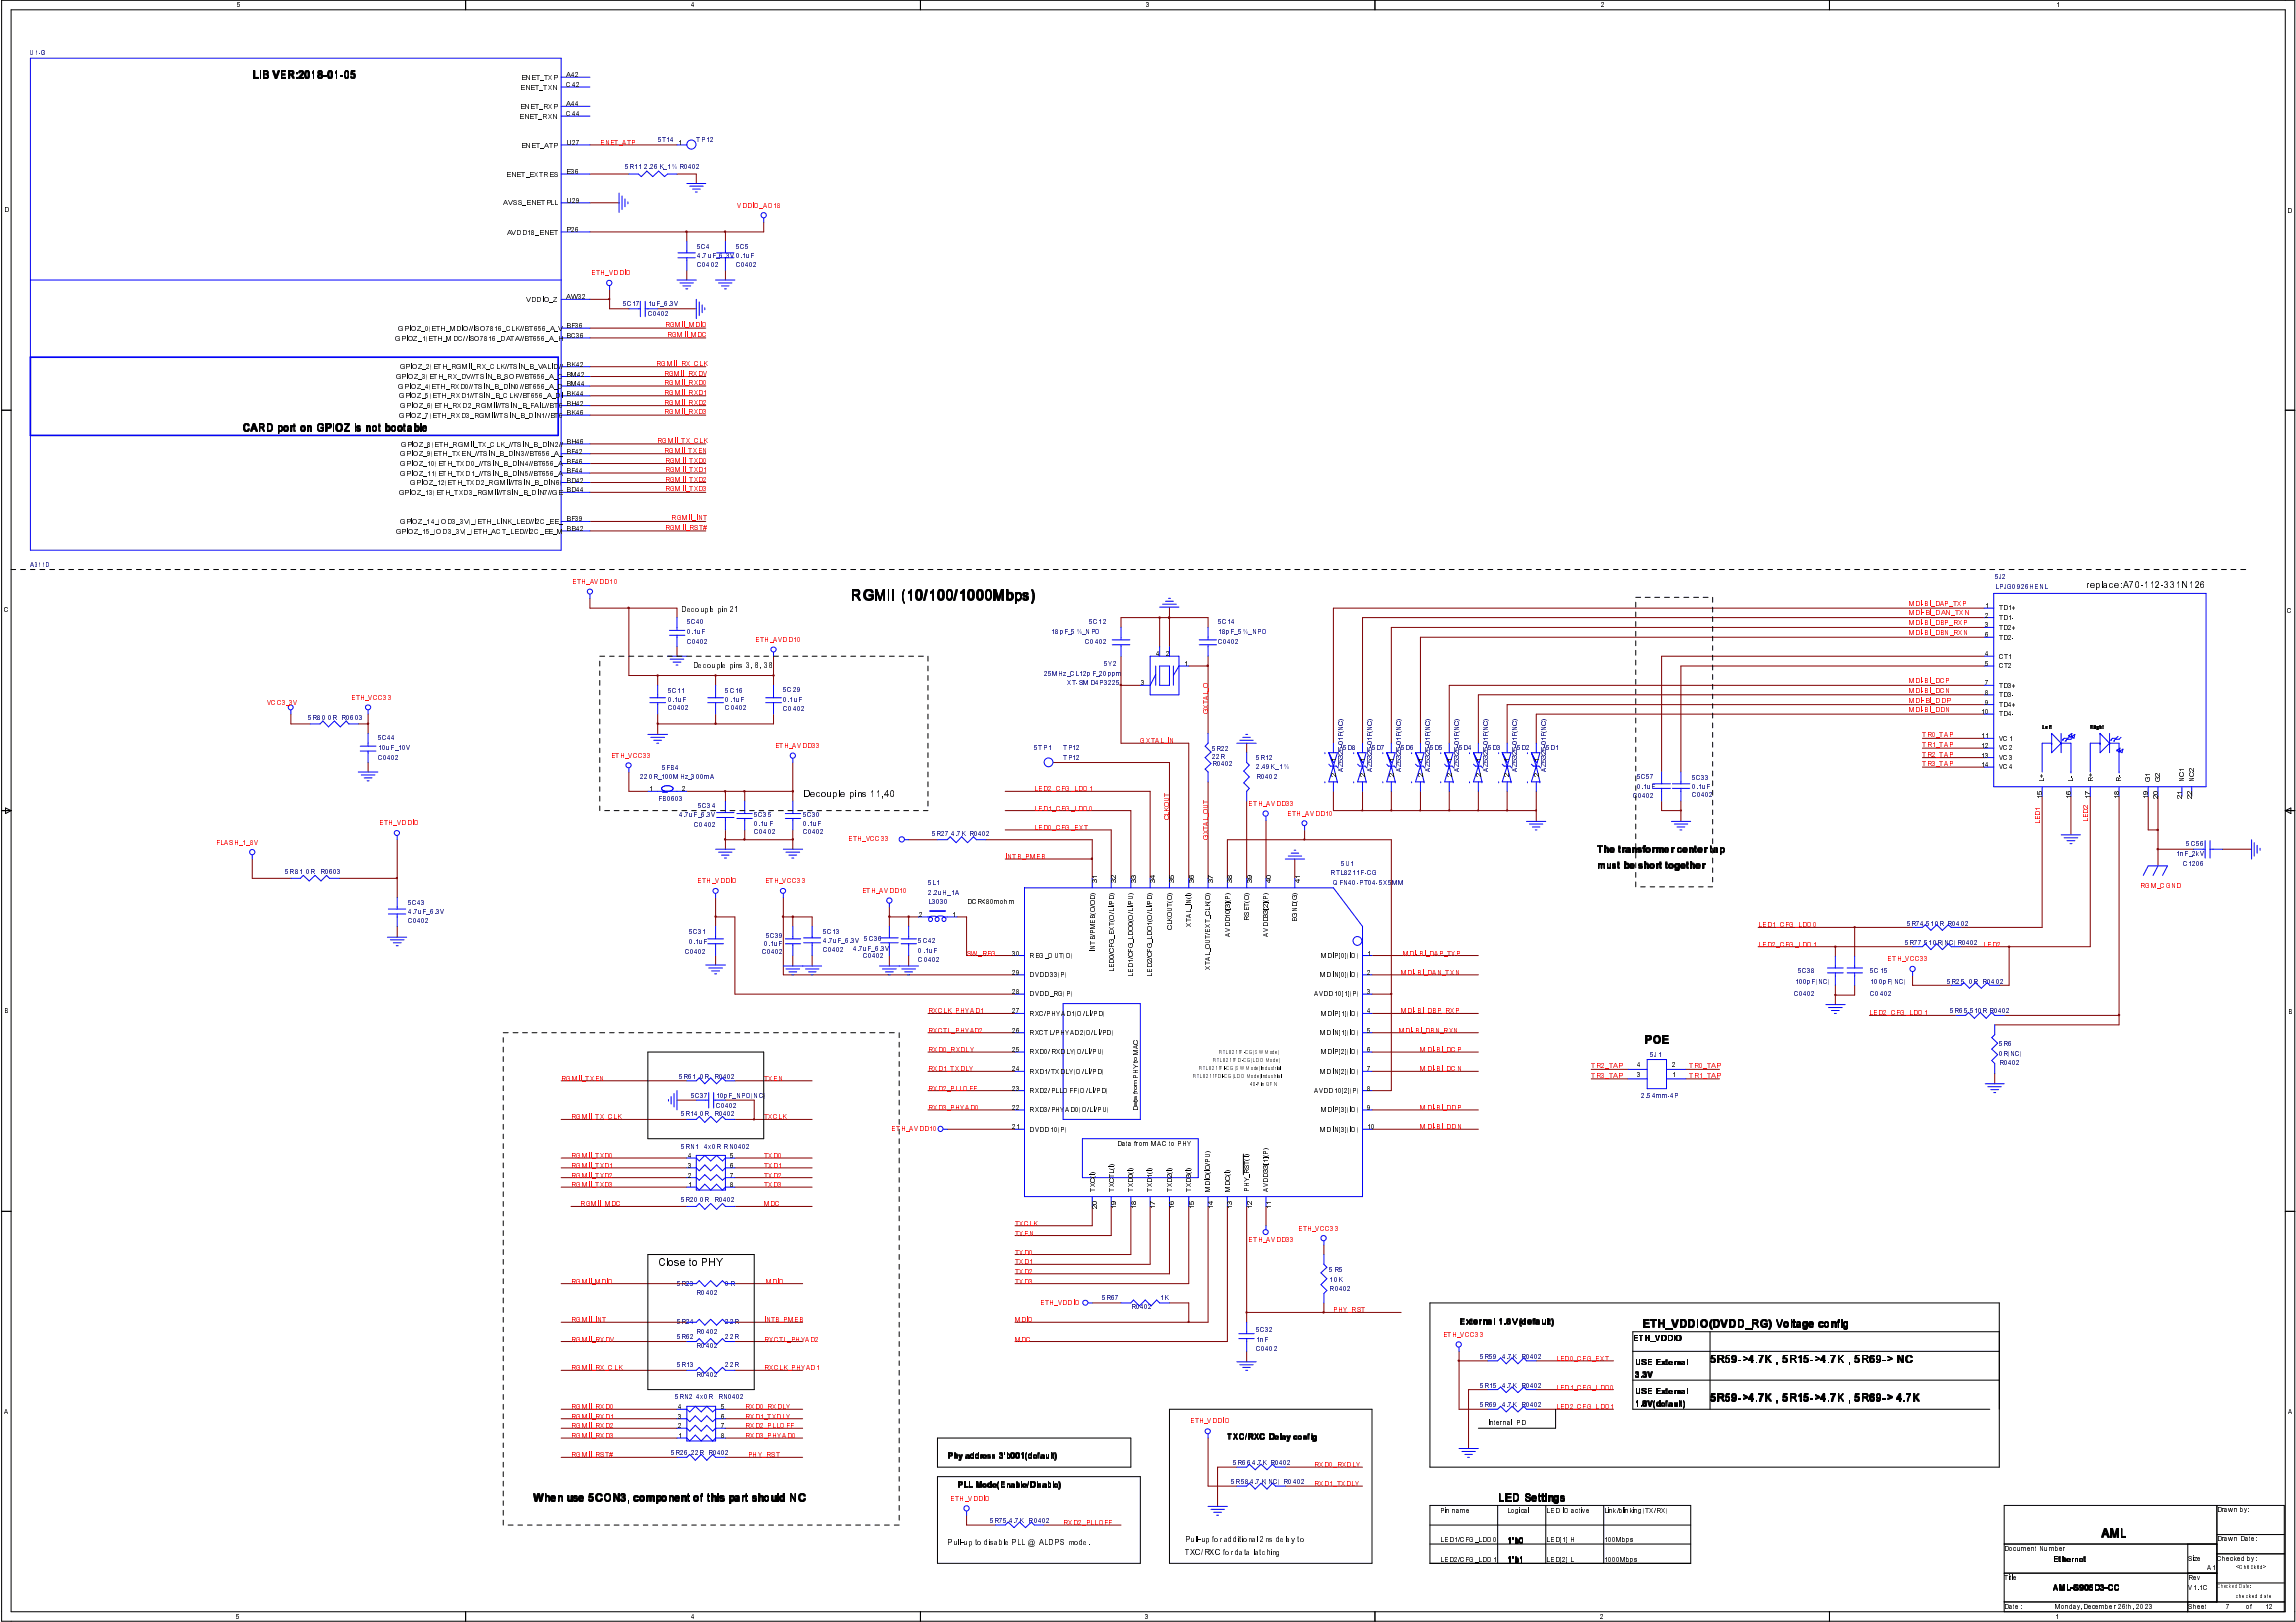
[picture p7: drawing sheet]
<svg xmlns="http://www.w3.org/2000/svg" width="297mm" height="210mm" viewBox="0 0 297 210" stroke-linecap="round" stroke-linejoin="round" font-family="sans-serif">
<defs><g id="words">
<text font-size="1.9" x="110.1" y="77.7">RGMII (10/100/1000Mbps)</text>
<text font-size="1.5" x="271.8" y="199.1">AML</text>
<g font-size="1.4">
<text x="32.7" y="10.1">LIB VER:2018-01-05</text>
<text x="31.5" y="55.8">CARD port on GPIOZ is not bootable</text>
<text x="212.7" y="135.1">POE</text>
<text x="85.1" y="163.9">Close to PHY</text>
<text x="212.6" y="171.7">ETH_VDDIO(DVDD_RG) Voltage config</text>
<text x="221.3" y="176.4">5R59-&gt;4.7K , 5R15-&gt;4.7K , 5R69-&gt; NC</text>
<text x="221.3" y="181.4">5R59-&gt;4.7K , 5R15-&gt;4.7K , 5R69-&gt; 4.7K</text>
<text x="69" y="194.2">When use 5CON3, component of this part should NC</text>
<text x="193.8" y="194.2">LED Settings</text>
</g>
<g font-size="1.3">
<text x="269.9" y="76.1">replace:A70-112-331N126</text>
<text x="103.8" y="103.2">Decouple pins 11,40</text>
<text x="206.7" y="110.3">The transformer center tap</text>
<text x="206.7" y="112.4">must be short together</text>
</g>
<text font-size="1.1" x="188.8" y="171.4">External 1.8V(default)</text>
<g font-size="1">
<text x="88.1" y="79.2">Decouple pin 21</text>
<text x="89.6" y="86.4">Decouple pins 3, 8, 38</text>
<text x="211.3" y="173.5">ETH_VDDIO</text>
<text x="211.5" y="178.3">3.3V</text>
<text x="211.6" y="176.6">USE External</text>
<text x="211.6" y="180.3">USE External</text>
<text x="211.6" y="182">1.8V(default)</text>
<text x="122.6" y="188.7">Phy address 3'b001(default)</text>
<text x="158.9" y="186.2">TXC/RXC Delay config</text>
<text x="123.9" y="192.4">PLL Mode(Enable/Disable)</text>
<text x="122.6" y="199.9">Pull-up to disable PLL @ ALDPS mode.</text>
<text x="153.3" y="199.6">Pull-up for additional 2ns delay to</text>
<text x="153.3" y="201.2">TXC/RXC for data latching</text>
<text x="195" y="199.8">1'b0</text>
<text x="195" y="202.3">1'b1</text>
<text x="265.6" y="202.2">Ethernet</text>
<text x="265.6" y="205.8">AML-S905D3-CC</text>
</g>
<g font-size=".9">
<text x="30.6" y=".9">5</text>
<text x="89.4" y=".9">4</text>
<text x="148.3" y=".9">3</text>
<text x="207.1" y=".9">2</text>
<text x="266" y=".9">1</text>
<text x="67.3" y="11.6">ENET_TXN</text>
<text x="67.3" y="10.3">ENET_TXP</text>
<text x="73.2" y="10">A42</text>
<text x="73.2" y="11.3">C42</text>
<text x="67.1" y="15.4">ENET_RXN</text>
<text x="67.2" y="14.1">ENET_RXP</text>
<text x="73.2" y="13.8">A44</text>
<text x="73.2" y="15">C44</text>
<text x="65.5" y="22.9">ENET_EXTRES</text>
<text x="67.3" y="19.1">ENET_ATP</text>
<text x="73.2" y="22.5">E36</text>
<text x="73.2" y="18.8">U27</text>
<text x="87.7" y="18.8">1</text>
<text x=".5" y="27.4">D</text>
<text x="65.1" y="26.6">AVSS_ENETPLL</text>
<text x="73.2" y="26.2">U29</text>
<text x="295.9" y="27.5">D</text>
<text x="65.5" y="30.4">AVDD18_ENET</text>
<text x="73.2" y="30">P26</text>
<text x="68" y="39.1">VDDIO_Z</text>
<text x="73.2" y="38.7">AW32</text>
<text x="51.1" y="44.1">GPIOZ_1(ETH_MDC//ISO7816_DATA//BT656_A_H</text>
<text x="51.5" y="42.8">GPIOZ_0(ETH_MDIO//ISO7816_CLK//BT656_A_V</text>
<text x="51.7" y="47.8">GPIOZ_2(ETH_RGMII_RX_CLK//TSIN_B_VALID//</text>
<text x="73.2" y="42.5">BF36</text>
<text x="73.2" y="43.7">BC36</text>
<text x="73.2" y="47.5">BK42</text>
<text x="51.2" y="49.1">GPIOZ_3(ETH_RX_DV//TSIN_B_SOP//BT656_A_C</text>
<text x="51.5" y="50.3">GPIOZ_4(ETH_RXD0//TSIN_B_DIN0//BT656_A_D</text>
<text x="51.6" y="51.6">GPIOZ_5(ETH_RXD1//TSIN_B_CLK//BT656_A_DI</text>
<text x="51.8" y="52.8">GPIOZ_6(ETH_RXD2_RGMII//TSIN_B_FAIL//BT6</text>
<text x="73.2" y="48.7">BM42</text>
<text x="73.2" y="50">BM44</text>
<text x="73.2" y="51.2">BK44</text>
<text x="73.2" y="52.5">BH42</text>
<text x="73.2" y="53.7">BK46</text>
<text x="51.6" y="54.1">GPIOZ_7(ETH_RXD3_RGMII//TSIN_B_DIN1//BT6</text>
<text x="51.8" y="59.1">GPIOZ_9(ETH_TXEN_//TSIN_B_DIN3//BT656_A_</text>
<text x="51.9" y="57.8">GPIOZ_8(ETH_RGMII_TX_CLK_//TSIN_B_DIN2//</text>
<text x="73.2" y="57.4">BH46</text>
<text x="73.2" y="58.7">BF42</text>
<text x="73.2" y="60">BF46</text>
<text x="51.6" y="64.1">GPIOZ_13(ETH_TXD3_RGMII//TSIN_B_DIN7//GE</text>
<text x="51.8" y="60.3">GPIOZ_10(ETH_TXD0_//TSIN_B_DIN4//BT656_A</text>
<text x="51.8" y="61.6">GPIOZ_11(ETH_TXD1_//TSIN_B_DIN5//BT656_A</text>
<text x="53.1" y="62.8">GPIOZ_12(ETH_TXD2_RGMII//TSIN_B_DIN6)</text>
<text x="73.2" y="61.2">BF44</text>
<text x="73.2" y="62.4">BD42</text>
<text x="73.2" y="63.7">BD44</text>
<text x="51.2" y="69">GPIOZ_15_(OD3_3V)_(ETH_ACT_LED//I2C_EE_M</text>
<text x="51.7" y="67.8">GPIOZ_14_(OD3_3V)_(ETH_LINK_LED//I2C_EE_</text>
<text x="73.2" y="67.5">BF39</text>
<text x="73.2" y="68.7">BB42</text>
<text x=".5" y="79.2">C</text>
<text x="256.8" y="78.7">1</text>
<text x="256.8" y="79.9">2</text>
<text x="256.8" y="81.2">3</text>
<text x="256.8" y="82.5">6</text>
<text x="258.6" y="79">TD1+</text>
<text x="258.6" y="80.2">TD1-</text>
<text x="258.6" y="81.5">TD2+</text>
<text x="258.6" y="82.8">TD2-</text>
<text x="295.9" y="79.4">C</text>
<text x="147.7" y="88.7">3</text>
<text x="149.5" y="84.9">4</text>
<text x="150.8" y="84.9">2</text>
<text x="153.2" y="86.2">1</text>
<text x="256.8" y="84.9">4</text>
<text x="256.8" y="86.2">5</text>
<text x="256.8" y="88.7">7</text>
<text x="256.8" y="89.9">8</text>
<text x="258.6" y="85.2">CT1</text>
<text x="258.6" y="86.5">CT2</text>
<text x="258.6" y="89">TD3+</text>
<text x="256.3" y="92.4">10</text>
<text x="256.3" y="95.5">11</text>
<text x="256.8" y="91.2">9</text>
<text x="258.6" y="90.2">TD3-</text>
<text x="258.6" y="91.5">TD4+</text>
<text x="258.6" y="92.7">TD4-</text>
<text x="258.6" y="95.8">VC1</text>
<text x="172.8" y="98.6">15</text>
<text x="172.8" y="100.5">2</text>
<text x="176.6" y="98.6">15</text>
<text x="176.6" y="100.5">2</text>
<text x="180.3" y="98.6">15</text>
<text x="180.3" y="100.5">2</text>
<text x="184.1" y="98.6">15</text>
<text x="184.1" y="100.5">2</text>
<text x="187.8" y="98.6">15</text>
<text x="187.8" y="100.5">2</text>
<text x="191.6" y="98.6">15</text>
<text x="191.6" y="100.5">2</text>
<text x="195.3" y="98.6">15</text>
<text x="195.3" y="100.5">2</text>
<text x="199" y="98.6">15</text>
<text x="199" y="100.5">2</text>
<text x="256.3" y="96.8">12</text>
<text x="256.3" y="98">13</text>
<text x="256.3" y="99.3">14</text>
<text x="258.6" y="97.1">VC2</text>
<text x="258.6" y="98.3">VC3</text>
<text x="258.6" y="99.6">VC4</text>
<text x="264.5" y="101.2">L</text>
<text x="264.5" y="100.7">+</text>
<text x="268.2" y="101.2">L</text>
<text x="268.2" y="100.7">-</text>
<text x="270.7" y="101.2">R</text>
<text x="270.7" y="100.5">+</text>
<text x="274.4" y="101.2">R</text>
<text x="274.4" y="100.5">-</text>
<text x="278.2" y="101.2">GG</text>
<text x="278.2" y="100.5">12</text>
<text x="282.6" y="101.2">NN</text>
<text x="282.6" y="100.5">CC</text>
<text x="282.6" y="99.9">12</text>
<text x="83.9" y="102.4">1</text>
<text x="88.2" y="102.4">2</text>
<text x="264.2" y="103.4">1</text>
<text x="264.2" y="102.9">5</text>
<text x="267.9" y="103.4">1</text>
<text x="267.9" y="102.9">6</text>
<text x="270.4" y="103.4">1</text>
<text x="270.4" y="102.9">7</text>
<text x="274.1" y="103.4">1</text>
<text x="274.1" y="102.9">8</text>
<text x="277.9" y="103.4">1</text>
<text x="277.9" y="102.9">90</text>
<text x="279.2" y="103.4">2</text>
<text x="282.3" y="103.4">22</text>
<text x="282.3" y="102.9">12</text>
<text x="141.9" y="113.7">1</text>
<text x="144.4" y="113.7">2</text>
<text x="146.9" y="113.7">3</text>
<text x="149.4" y="113.7">4</text>
<text x="151.9" y="113.7">5</text>
<text x="154.4" y="113.7">6</text>
<text x="156.9" y="113.7">7</text>
<text x="159.4" y="113.7">8</text>
<text x="161.9" y="113.7">9</text>
<text x="164.4" y="113.7">0</text>
<text x="168.1" y="113.7">1</text>
<text x="119" y="118.7">2</text>
<text x="123.2" y="118.7">1</text>
<text x="125" y="117">DCR&lt;80mohm</text>
<text x="141.6" y="119.5">E</text>
<text x="141.6" y="119">B</text>
<text x="141.6" y="118.4">(</text>
<text x="141.6" y="118.1">O</text>
<text x="141.6" y="117.4">/</text>
<text x="141.6" y="117.1">O</text>
<text x="141.6" y="116.5">D</text>
<text x="141.6" y="115.8">)</text>
<text x="141.9" y="114.3">3</text>
<text x="144.1" y="119.8">T</text>
<text x="144.1" y="119.3">(</text>
<text x="144.1" y="119">O</text>
<text x="144.1" y="118.3">/</text>
<text x="144.1" y="118.1">L</text>
<text x="144.1" y="117.6">I</text>
<text x="144.1" y="117.3">/</text>
<text x="144.1" y="117.1">P</text>
<text x="144.1" y="116.5">D</text>
<text x="144.1" y="115.8">)</text>
<text x="144.4" y="114.3">3</text>
<text x="146.6" y="119.8">0</text>
<text x="146.6" y="119.3">(</text>
<text x="146.6" y="119">O</text>
<text x="146.6" y="118.3">/</text>
<text x="146.6" y="118.1">L</text>
<text x="146.6" y="117.6">I</text>
<text x="146.6" y="117.3">/</text>
<text x="146.6" y="117.1">P</text>
<text x="146.6" y="116.5">U</text>
<text x="146.6" y="115.8">)</text>
<text x="146.9" y="114.3">3</text>
<text x="149.1" y="119.8">1</text>
<text x="149.1" y="119.3">(</text>
<text x="149.1" y="119">O</text>
<text x="149.1" y="118.3">/</text>
<text x="149.1" y="118.1">L</text>
<text x="149.1" y="117.6">I</text>
<text x="149.1" y="117.3">/</text>
<text x="149.1" y="117.1">P</text>
<text x="149.1" y="116.5">D</text>
<text x="149.1" y="115.8">)</text>
<text x="149.4" y="114.3">3</text>
<text x="151.6" y="119.8">L</text>
<text x="151.6" y="119.3">K</text>
<text x="151.6" y="118.7">O</text>
<text x="151.6" y="118">U</text>
<text x="151.6" y="117.3">T</text>
<text x="151.6" y="116.8">(</text>
<text x="151.6" y="116.5">O</text>
<text x="151.6" y="115.8">)</text>
<text x="151.9" y="114.3">3</text>
<text x="154.1" y="119.9">X</text>
<text x="154.1" y="119.3">T</text>
<text x="154.1" y="118.8">A</text>
<text x="154.1" y="118.2">L</text>
<text x="154.1" y="117.7">_</text>
<text x="154.1" y="117.3">I</text>
<text x="154.1" y="117">N</text>
<text x="154.1" y="116.4">(</text>
<text x="154.1" y="116.1">I</text>
<text x="154.1" y="115.8">)</text>
<text x="154.4" y="114.3">3</text>
<text x="156.6" y="119.5">T</text>
<text x="156.6" y="119">_</text>
<text x="156.6" y="118.5">C</text>
<text x="156.6" y="117.9">L</text>
<text x="156.6" y="117.4">K</text>
<text x="156.6" y="116.8">(</text>
<text x="156.6" y="116.5">O</text>
<text x="156.6" y="115.8">)</text>
<text x="156.9" y="114.3">3</text>
<text x="159.1" y="119.4">D</text>
<text x="159.1" y="118.7">1</text>
<text x="159.1" y="118.2">0</text>
<text x="159.1" y="117.7">[</text>
<text x="159.1" y="117.5">3</text>
<text x="159.1" y="117">]</text>
<text x="159.1" y="116.7">(</text>
<text x="159.1" y="116.4">P</text>
<text x="159.1" y="115.8">)</text>
<text x="159.4" y="114.3">3</text>
<text x="161.6" y="119.2">R</text>
<text x="161.6" y="118.5">S</text>
<text x="161.6" y="117.9">E</text>
<text x="161.6" y="117.3">T</text>
<text x="161.6" y="116.8">(</text>
<text x="161.6" y="116.5">O</text>
<text x="161.6" y="115.8">)</text>
<text x="161.9" y="114.3">3</text>
<text x="164.1" y="119.4">D</text>
<text x="164.1" y="118.7">3</text>
<text x="164.1" y="118.2">3</text>
<text x="164.1" y="117.7">[</text>
<text x="164.1" y="117.5">2</text>
<text x="164.1" y="117">]</text>
<text x="164.1" y="116.7">(</text>
<text x="164.1" y="116.4">P</text>
<text x="164.1" y="115.8">)</text>
<text x="164.4" y="114.3">4</text>
<text x="167.8" y="119.3">E</text>
<text x="167.8" y="118.7">G</text>
<text x="167.8" y="118.1">N</text>
<text x="167.8" y="117.4">D</text>
<text x="167.8" y="116.8">(</text>
<text x="167.8" y="116.5">G</text>
<text x="167.8" y="115.8">)</text>
<text x="168.1" y="114.3">4</text>
<text x="130.9" y="123.7">30</text>
<text x="133.2" y="124">REG_OUT(O)</text>
<text x="141.6" y="123.1">I</text>
<text x="141.6" y="122.9">N</text>
<text x="141.6" y="122.3">T</text>
<text x="141.6" y="121.7">B</text>
<text x="141.6" y="121.1">/</text>
<text x="141.6" y="120.9">P</text>
<text x="141.6" y="120.3">M</text>
<text x="144.1" y="125.8">L</text>
<text x="144.1" y="125.3">E</text>
<text x="144.1" y="124.7">D</text>
<text x="144.1" y="124.1">0</text>
<text x="144.1" y="123.6">/</text>
<text x="144.1" y="123.3">C</text>
<text x="144.1" y="122.7">F</text>
<text x="144.1" y="122.1">G</text>
<text x="144.1" y="121.5">_</text>
<text x="144.1" y="121">E</text>
<text x="144.1" y="120.4">X</text>
<text x="146.6" y="125.9">E</text>
<text x="146.6" y="125.3">D</text>
<text x="146.6" y="124.7">1</text>
<text x="146.6" y="124.2">/</text>
<text x="146.6" y="123.9">C</text>
<text x="146.6" y="123.3">F</text>
<text x="146.6" y="122.7">G</text>
<text x="146.6" y="122">_</text>
<text x="146.6" y="121.6">L</text>
<text x="146.6" y="121.1">D</text>
<text x="146.6" y="120.5">O</text>
<text x="149.1" y="125.9">E</text>
<text x="149.1" y="125.3">D</text>
<text x="149.1" y="124.7">2</text>
<text x="149.1" y="124.2">/</text>
<text x="149.1" y="123.9">C</text>
<text x="149.1" y="123.3">F</text>
<text x="149.1" y="122.7">G</text>
<text x="149.1" y="122">_</text>
<text x="149.1" y="121.6">L</text>
<text x="149.1" y="121.1">D</text>
<text x="149.1" y="120.5">O</text>
<text x="151.6" y="120.4">C</text>
<text x="156.6" y="125.5">X</text>
<text x="156.6" y="124.9">T</text>
<text x="156.6" y="124.3">A</text>
<text x="156.6" y="123.7">L</text>
<text x="156.6" y="123.2">_</text>
<text x="156.6" y="122.8">O</text>
<text x="156.6" y="122.1">U</text>
<text x="156.6" y="121.5">T</text>
<text x="156.6" y="120.9">/</text>
<text x="156.6" y="120.7">E</text>
<text x="156.6" y="120.1">X</text>
<text x="159.1" y="121.2">A</text>
<text x="159.1" y="120.6">V</text>
<text x="159.1" y="120">D</text>
<text x="164.1" y="121.2">A</text>
<text x="164.1" y="120.6">V</text>
<text x="164.1" y="120">D</text>
<text x="170.9" y="124">MDIP[0](IO)</text>
<text x="176.9" y="123.7">1</text>
<text x=".5" y="131.1">B</text>
<text x="130.9" y="131.1">27</text>
<text x="130.9" y="126.2">29</text>
<text x="130.9" y="128.7">28</text>
<text x="133.2" y="131.4">RXC/PHYAD1(O/LI/PD)</text>
<text x="133.2" y="126.4">DVDD33(P)</text>
<text x="133.2" y="128.9">DVDD_RG(P)</text>
<text x="146.6" y="126.4">L</text>
<text x="149.1" y="126.4">L</text>
<text x="170" y="128.9">AVDD10[1](P)</text>
<text x="170.8" y="126.4">MDIN[0](IO)</text>
<text x="170.9" y="131.4">MDIP[1](IO)</text>
<text x="176.9" y="126.2">2</text>
<text x="176.9" y="128.7">3</text>
<text x="176.9" y="131.1">4</text>
<text x="295.9" y="131.2">B</text>
<text x="130.9" y="133.6">26</text>
<text x="130.9" y="136.1">25</text>
<text x="133.2" y="133.9">RXCTL/PHYAD2(O/LI/PD)</text>
<text x="133.2" y="136.4">RXD0/RXDLY(O/LI/PU)</text>
<text x="147.3" y="137.5">t</text>
<text x="147.3" y="137.2">o</text>
<text x="147.3" y="136.5">M</text>
<text x="147.3" y="135.8">A</text>
<text x="147.3" y="135.2">C</text>
<text x="170.8" y="133.9">MDIN[1](IO)</text>
<text x="170.9" y="136.4">MDIP[2](IO)</text>
<text x="176.9" y="133.6">5</text>
<text x="176.9" y="136.1">6</text>
<text x="130.9" y="138.6">24</text>
<text x="130.9" y="141.1">23</text>
<text x="130.9" y="143.6">22</text>
<text x="133.2" y="138.9">RXD1/TXDLY(O/LI/PD)</text>
<text x="133.2" y="141.4">RXD2/PLLOFF(O/LI/PD)</text>
<text x="133.2" y="143.9">RXD3/PHYAD0(O/LI/PU)</text>
<text x="147.3" y="143.8">D</text>
<text x="147.3" y="143.1">a</text>
<text x="147.3" y="142.6">t</text>
<text x="147.3" y="142.4">a</text>
<text x="147.3" y="141.6">f</text>
<text x="147.3" y="141.4">r</text>
<text x="147.3" y="141.1">o</text>
<text x="147.3" y="140.5">m</text>
<text x="147.3" y="139.6">P</text>
<text x="147.3" y="139">H</text>
<text x="147.3" y="138.3">Y</text>
<text x="170" y="141.4">AVDD10[2](P)</text>
<text x="170.8" y="138.9">MDIN[2](IO)</text>
<text x="170.9" y="143.9">MDIP[3](IO)</text>
<text x="176.9" y="138.6">7</text>
<text x="176.9" y="141.1">8</text>
<text x="176.9" y="143.6">9</text>
<text x="211.8" y="139.4">3</text>
<text x="211.8" y="138.1">4</text>
<text x="216.4" y="139.4">1</text>
<text x="216.4" y="138.1">2</text>
<text x="89" y="149.9">4</text>
<text x="94.4" y="149.9">5</text>
<text x="130.9" y="146.1">21</text>
<text x="133.2" y="146.4">DVDD10(P)</text>
<text x="144.5" y="148.3">Data from MAC to PHY</text>
<text x="156.6" y="149.9">U</text>
<text x="156.6" y="149.2">)</text>
<text x="161.6" y="149.9">I</text>
<text x="161.6" y="149.6">)</text>
<text x="164.1" y="150">]</text>
<text x="164.1" y="149.7">(</text>
<text x="164.1" y="149.4">P</text>
<text x="164.1" y="148.8">)</text>
<text x="170.8" y="146.4">MDIN[3](IO)</text>
<text x="176.9" y="146.1">10</text>
<text x="89" y="153.6">1</text>
<text x="89" y="152.4">2</text>
<text x="89" y="151.1">3</text>
<text x="94.4" y="151.1">6</text>
<text x="94.4" y="152.4">7</text>
<text x="94.4" y="153.6">8</text>
<text x="141.6" y="154.2">T</text>
<text x="141.6" y="153.7">X</text>
<text x="141.6" y="153.1">C</text>
<text x="141.6" y="152.4">(</text>
<text x="141.6" y="152.1">I</text>
<text x="141.6" y="151.9">)</text>
<text x="141.9" y="156">0</text>
<text x="144.1" y="154.2">T</text>
<text x="144.1" y="153.7">X</text>
<text x="144.1" y="153.1">C</text>
<text x="144.1" y="152.4">T</text>
<text x="144.1" y="151.9">L</text>
<text x="144.1" y="151.4">(</text>
<text x="144.1" y="151.1">I</text>
<text x="144.1" y="150.8">)</text>
<text x="144.4" y="156">9</text>
<text x="146.6" y="154.2">T</text>
<text x="146.6" y="153.7">X</text>
<text x="146.6" y="153.1">D</text>
<text x="146.6" y="152.4">0</text>
<text x="146.6" y="151.9">(</text>
<text x="146.6" y="151.6">I</text>
<text x="146.6" y="151.4">)</text>
<text x="146.9" y="156">8</text>
<text x="149.1" y="154.2">T</text>
<text x="149.1" y="153.7">X</text>
<text x="149.1" y="153.1">D</text>
<text x="149.1" y="152.4">1</text>
<text x="149.1" y="151.9">(</text>
<text x="149.1" y="151.6">I</text>
<text x="149.1" y="151.4">)</text>
<text x="149.4" y="156">7</text>
<text x="151.6" y="154.2">T</text>
<text x="151.6" y="153.7">X</text>
<text x="151.6" y="153.1">D</text>
<text x="151.6" y="152.4">2</text>
<text x="151.6" y="151.9">(</text>
<text x="151.6" y="151.6">I</text>
<text x="151.6" y="151.4">)</text>
<text x="151.9" y="156">6</text>
<text x="154.1" y="154.2">T</text>
<text x="154.1" y="153.7">X</text>
<text x="154.1" y="153.1">D</text>
<text x="154.1" y="152.4">3</text>
<text x="154.1" y="151.9">(</text>
<text x="154.1" y="151.6">I</text>
<text x="154.1" y="151.4">)</text>
<text x="154.4" y="156">5</text>
<text x="156.6" y="154.2">M</text>
<text x="156.6" y="153.5">D</text>
<text x="156.6" y="152.9">I</text>
<text x="156.6" y="152.6">O</text>
<text x="156.6" y="151.9">(</text>
<text x="156.6" y="151.6">I</text>
<text x="156.6" y="151.4">O</text>
<text x="156.6" y="150.7">/</text>
<text x="156.6" y="150.5">P</text>
<text x="156.9" y="156">4</text>
<text x="159.1" y="154.2">M</text>
<text x="159.1" y="153.5">D</text>
<text x="159.1" y="152.9">C</text>
<text x="159.1" y="152.2">(</text>
<text x="159.1" y="151.9">I</text>
<text x="159.1" y="151.7">)</text>
<text x="159.4" y="156">3</text>
<text x="161.6" y="154.2">P</text>
<text x="161.6" y="153.6">H</text>
<text x="161.6" y="153">Y</text>
<text x="161.6" y="152.4">_</text>
<text x="161.6" y="152">R</text>
<text x="161.6" y="151.3">S</text>
<text x="161.6" y="150.7">T</text>
<text x="161.6" y="150.2">(</text>
<text x="161.9" y="156">2</text>
<text x="164.1" y="154.2">A</text>
<text x="164.1" y="153.6">V</text>
<text x="164.1" y="153">D</text>
<text x="164.1" y="152.4">D</text>
<text x="164.1" y="151.8">3</text>
<text x="164.1" y="151.3">3</text>
<text x="164.1" y="150.7">[</text>
<text x="164.1" y="150.5">1</text>
<text x="164.4" y="156">1</text>
<text x="141.9" y="156.5">2</text>
<text x="144.4" y="156.5">1</text>
<text x="146.9" y="156.5">1</text>
<text x="149.4" y="156.5">1</text>
<text x="151.9" y="156.5">1</text>
<text x="154.4" y="156.5">1</text>
<text x="156.9" y="156.5">1</text>
<text x="159.4" y="156.5">1</text>
<text x="161.9" y="156.5">1</text>
<text x="164.4" y="156.5">1</text>
<text x=".5" y="182.9">A</text>
<text x="87.7" y="184.8">2</text>
<text x="87.7" y="183.6">3</text>
<text x="87.7" y="182.4">4</text>
<text x="93.2" y="182.4">5</text>
<text x="93.2" y="183.6">6</text>
<text x="93.2" y="184.8">7</text>
<text x="192.5" y="184.4">Internal PD</text>
<text x="295.9" y="183">A</text>
<text x="87.7" y="186.1">1</text>
<text x="93.2" y="186.1">8</text>
<text x="186.3" y="195.8">Pin name</text>
<text x="195" y="195.8">Logical</text>
<text x="200" y="195.8">LED IO active</text>
<text x="207.5" y="195.8">Link/blinking(TX/RX)</text>
<text x="286.8" y="195.7">Drawn by:</text>
<text x="186.3" y="199.6">LED1/CFG_LDO0</text>
<text x="186.3" y="202.1">LED2/CFG_LDO1</text>
<text x="200" y="199.6">LED[1] H</text>
<text x="200" y="202.1">LED[2] L</text>
<text x="207.5" y="199.6">100Mbps</text>
<text x="207.5" y="202.1">1000Mbps</text>
<text x="259.3" y="200.7">Document Number</text>
<text x="283" y="202">Size</text>
<text x="285.5" y="203.2">A1</text>
<text x="286.8" y="199.4">Drawn Date:</text>
<text x="286.8" y="202">Checked by:</text>
<text x="30.5" y="209.5">5</text>
<text x="89.4" y="209.5">4</text>
<text x="148.2" y="209.5">3</text>
<text x="207" y="209.5">2</text>
<text x="259.3" y="208.2">Date:</text>
<text x="259.3" y="204.5">Title</text>
<text x="265.8" y="209.5">1</text>
<text x="265.8" y="208.2">Monday,December 26th, 2023</text>
<text x="283" y="205.7">V1.1C</text>
<text x="283" y="208.2">Sheet</text>
<text x="283" y="204.5">Rev</text>
<text x="288" y="208.2">7</text>
<text x="290.5" y="208.2">of</text>
<text x="293" y="208.2">12</text>
</g>
<g font-size=".9" fill="#000080">
<text x="3.9" y="7.2">U1-G</text>
<text x="80.9" y="21.9">5R11</text>
<text x="83.4" y="21.9">2.26K_1% R0402</text>
<text x="85.1" y="18.4">5T14</text>
<text x="90.1" y="18.4">TP12</text>
<text x="90.2" y="32.2">5C4</text>
<text x="90.2" y="33.4">4.7uF_6.3V 0.1uF</text>
<text x="90.2" y="34.5">C0402</text>
<text x="95.2" y="32.2">5C5</text>
<text x="95.2" y="34.5">C0402</text>
<text x="80.6" y="39.6">5C17</text>
<text x="83.8" y="40.9">C0402</text>
<text x="83.8" y="39.6">1uF_6.3V</text>
<text x="3.9" y="73.3">A311D</text>
<text x="258.1" y="75">5J2</text>
<text x="258.1" y="76.2">LPJG0926HENL</text>
<text x="88.9" y="80.8">5C40</text>
<text x="88.9" y="83.3">C0402</text>
<text x="88.9" y="82.1">0.1uF</text>
<text x="136" y="82.1">18pF_5%_NPO</text>
<text x="140.4" y="83.3">C0402</text>
<text x="140.9" y="80.8">5C12</text>
<text x="157.5" y="80.8">5C14</text>
<text x="157.5" y="83.3">C0402</text>
<text x="157.5" y="82.1">18pF_5%_NPO</text>
<text x="86.4" y="89.7">5C11</text>
<text x="93.8" y="89.7">5C16</text>
<text x="101.3" y="89.6">5C29</text>
<text x="135" y="87.4">25MHz_CL12pF_20ppm</text>
<text x="138" y="88.7">XT-SMD4P3225</text>
<text x="142.8" y="86.2">5Y2</text>
<text x="39.9" y="93.2">5R80</text>
<text x="42.4" y="93.2">0R R0603</text>
<text x="48.9" y="95.8">5C44</text>
<text x="86.4" y="91.9">C0402</text>
<text x="86.4" y="90.8">0.1uF</text>
<text x="93.8" y="91.9">C0402</text>
<text x="93.8" y="90.8">0.1uF</text>
<text x="101.3" y="92">C0402</text>
<text x="101.3" y="90.8">0.1uF</text>
<text x="173.8" y="95.9">1</text>
<text x="173.8" y="95.4">F</text>
<text x="173.8" y="94.9">(</text>
<text x="173.8" y="94.6">N</text>
<text x="173.8" y="93.9">C</text>
<text x="173.8" y="93.3">)</text>
<text x="177.5" y="95.9">1</text>
<text x="177.5" y="95.4">F</text>
<text x="177.5" y="94.9">(</text>
<text x="177.5" y="94.6">N</text>
<text x="177.5" y="93.9">C</text>
<text x="177.5" y="93.3">)</text>
<text x="181.3" y="95.9">1</text>
<text x="181.3" y="95.4">F</text>
<text x="181.3" y="94.9">(</text>
<text x="181.3" y="94.6">N</text>
<text x="181.3" y="93.9">C</text>
<text x="181.3" y="93.3">)</text>
<text x="185" y="95.9">1</text>
<text x="185" y="95.4">F</text>
<text x="185" y="94.9">(</text>
<text x="185" y="94.6">N</text>
<text x="185" y="93.9">C</text>
<text x="185" y="93.3">)</text>
<text x="188.8" y="95.9">1</text>
<text x="188.8" y="95.4">F</text>
<text x="188.8" y="94.9">(</text>
<text x="188.8" y="94.6">N</text>
<text x="188.8" y="93.9">C</text>
<text x="188.8" y="93.3">)</text>
<text x="192.5" y="95.9">1</text>
<text x="192.5" y="95.4">F</text>
<text x="192.5" y="94.9">(</text>
<text x="192.5" y="94.6">N</text>
<text x="192.5" y="93.9">C</text>
<text x="192.5" y="93.3">)</text>
<text x="196.3" y="95.9">1</text>
<text x="196.3" y="95.4">F</text>
<text x="196.3" y="94.9">(</text>
<text x="196.3" y="94.6">N</text>
<text x="196.3" y="93.9">C</text>
<text x="196.3" y="93.3">)</text>
<text x="200" y="95.9">1</text>
<text x="200" y="95.4">F</text>
<text x="200" y="94.9">(</text>
<text x="200" y="94.6">N</text>
<text x="200" y="93.9">C</text>
<text x="200" y="93.3">)</text>
<text x="48.9" y="98.3">C0402</text>
<text x="48.9" y="97.1">10uF_10V</text>
<text x="82.8" y="100.8">220R_100MHz_300mA</text>
<text x="85.6" y="99.7">5FB4</text>
<text x="133.8" y="97.1">5TP1</text>
<text x="137.5" y="98.3">TP12</text>
<text x="137.5" y="97.1">TP12</text>
<text x="156.8" y="97.2">5R22</text>
<text x="156.8" y="99.1">R0402</text>
<text x="156.8" y="98.2">22R</text>
<text x="162.5" y="98.3">5R12</text>
<text x="162.5" y="100.8">R0402</text>
<text x="162.5" y="99.5">2.49K_1%</text>
<text x="173.8" y="97.1">5D8</text>
<text x="173.8" y="99.9">A</text>
<text x="173.8" y="99.3">Z</text>
<text x="173.8" y="98.3">3</text>
<text x="173.8" y="97.7">2</text>
<text x="173.8" y="97.2">5</text>
<text x="173.8" y="96.7">-</text>
<text x="173.8" y="96.4">0</text>
<text x="177.5" y="97.1">5D7</text>
<text x="177.5" y="99.9">A</text>
<text x="177.5" y="99.3">Z</text>
<text x="177.5" y="98.3">3</text>
<text x="177.5" y="97.7">2</text>
<text x="177.5" y="97.2">5</text>
<text x="177.5" y="96.7">-</text>
<text x="177.5" y="96.4">0</text>
<text x="181.3" y="97.1">5D6</text>
<text x="181.3" y="99.9">A</text>
<text x="181.3" y="99.3">Z</text>
<text x="181.3" y="98.3">3</text>
<text x="181.3" y="97.7">2</text>
<text x="181.3" y="97.2">5</text>
<text x="181.3" y="96.7">-</text>
<text x="181.3" y="96.4">0</text>
<text x="185" y="97.1">5D5</text>
<text x="185" y="99.9">A</text>
<text x="185" y="99.3">Z</text>
<text x="185" y="98.3">3</text>
<text x="185" y="97.7">2</text>
<text x="185" y="97.2">5</text>
<text x="185" y="96.7">-</text>
<text x="185" y="96.4">0</text>
<text x="188.8" y="97.1">5D4</text>
<text x="188.8" y="99.9">A</text>
<text x="188.8" y="99.3">Z</text>
<text x="188.8" y="98.3">3</text>
<text x="188.8" y="97.7">2</text>
<text x="188.8" y="97.2">5</text>
<text x="188.8" y="96.7">-</text>
<text x="188.8" y="96.4">0</text>
<text x="192.5" y="97.1">5D3</text>
<text x="192.5" y="99.9">A</text>
<text x="192.5" y="99.3">Z</text>
<text x="192.5" y="98.3">3</text>
<text x="192.5" y="97.7">2</text>
<text x="192.5" y="97.2">5</text>
<text x="192.5" y="96.7">-</text>
<text x="192.5" y="96.4">0</text>
<text x="196.3" y="97.1">5D2</text>
<text x="196.3" y="99.9">A</text>
<text x="196.3" y="99.3">Z</text>
<text x="196.3" y="98.3">3</text>
<text x="196.3" y="97.7">2</text>
<text x="196.3" y="97.2">5</text>
<text x="196.3" y="96.7">-</text>
<text x="196.3" y="96.4">0</text>
<text x="200" y="97.1">5D1</text>
<text x="200" y="99.9">A</text>
<text x="200" y="99.3">Z</text>
<text x="200" y="98.3">3</text>
<text x="200" y="97.7">2</text>
<text x="200" y="97.2">5</text>
<text x="200" y="96.7">-</text>
<text x="200" y="96.4">0</text>
<text x="211.7" y="100.8">5C57</text>
<text x="218.9" y="100.9">5C33</text>
<text x="85.1" y="103.7">FB0603</text>
<text x="87.8" y="105.8">4.7uF_6.3V</text>
<text x="89.8" y="107">C0402</text>
<text x="90.3" y="104.6">5C34</text>
<text x="97.6" y="105.8">5C35</text>
<text x="97.6" y="107.9">C0402</text>
<text x="97.6" y="106.9">0.1uF</text>
<text x="103.8" y="105.8">5C30</text>
<text x="103.8" y="107.9">C0402</text>
<text x="103.8" y="106.9">0.1uF</text>
<text x="211.2" y="103.3">C0402</text>
<text x="211.7" y="102.1">0.1uF</text>
<text x="218.9" y="102.1">0.1uF</text>
<text x="218.9" y="103.2">C0402</text>
<text x="36.9" y="113.2">5R81</text>
<text x="39.6" y="113.2">0R R0603</text>
<text x="120.6" y="108.2">5R27</text>
<text x="123.1" y="108.2">4.7K R0402</text>
<text x="172.1" y="113.3">RTL8211F-CG</text>
<text x="173.5" y="112.1">5U1</text>
<text x="281.5" y="110.8">1nF_2kV</text>
<text x="282.4" y="112.1">C1206</text>
<text x="282.9" y="109.5">5C56</text>
<text x="52.7" y="117.2">5C43</text>
<text x="52.7" y="118.3">4.7uF_6.3V</text>
<text x="52.7" y="119.4">C0402</text>
<text x="120.1" y="114.5">5L1</text>
<text x="120.1" y="117">L3030</text>
<text x="120.1" y="115.8">2.2uH_1A</text>
<text x="172.5" y="114.5">QFN40-PT04-5X5MM</text>
<text x="246.7" y="119.8">5R74</text>
<text x="249.2" y="119.8">510R R0402</text>
<text x="88.6" y="123.4">C0402</text>
<text x="89.1" y="120.9">5C31</text>
<text x="89.1" y="122.1">0.1uF</text>
<text x="98.6" y="123.4">C0402</text>
<text x="98.8" y="122.4">0.1uF</text>
<text x="99.1" y="121.4">5C39</text>
<text x="106.4" y="120.9">5C13</text>
<text x="106.4" y="122">4.7uF_6.3V 5C36</text>
<text x="106.4" y="123.1">C0402</text>
<text x="110.3" y="123">4.7uF_6.3V</text>
<text x="111.6" y="124">C0402</text>
<text x="118.8" y="122">5C42</text>
<text x="118.8" y="124.5">C0402</text>
<text x="118.8" y="123.3">0.1uF</text>
<text x="232.6" y="125.9">5C38</text>
<text x="242" y="125.9">5C15</text>
<text x="246.5" y="122.3">5R77</text>
<text x="249" y="122.3">510R(NC)R0402</text>
<text x="232.1" y="128.9">C0402</text>
<text x="232.2" y="127.4">100pF(NC)</text>
<text x="242" y="128.9">C0402</text>
<text x="242" y="127.4">100pF(NC)</text>
<text x="251.9" y="127.3">5R25</text>
<text x="252.3" y="131.1">5R65</text>
<text x="254.7" y="127.3">0R R0402</text>
<text x="254.8" y="131.1">510R R0402</text>
<text x="213.5" y="136.8">5J1</text>
<text x="258.6" y="135.4">5R6</text>
<text x="258.6" y="137.9">R0402</text>
<text x="258.6" y="136.6">0R(NC)</text>
<text x="87.8" y="139.6">5R61</text>
<text x="89.4" y="142.2">5C37</text>
<text x="90.6" y="139.6">0R R0402</text>
<text x="92.6" y="143.4">C0402</text>
<text x="92.6" y="142.2">10pF_NPO(NC)</text>
<text x="212.3" y="142">2.54mm-4P</text>
<text x="88.1" y="148.6">5RN1</text>
<text x="88.1" y="144.5">5R14</text>
<text x="90.6" y="144.5">0R R0402</text>
<text x="91.1" y="148.6">4x0R RN0402</text>
<text x="88.1" y="155.5">5R20</text>
<text x="90.6" y="155.5">0R R0402</text>
<text x="87.6" y="166.4">5R23</text>
<text x="90.1" y="167.6">R0402</text>
<text x="93.8" y="166.4">0R</text>
<text x="172" y="164.6">5R5</text>
<text x="172" y="167.1">R0402</text>
<text x="172" y="165.9">10K</text>
<text x="87.6" y="171.4">5R24</text>
<text x="87.6" y="173.2">5R62</text>
<text x="90.1" y="172.6">R0402</text>
<text x="93.8" y="171.4">22R</text>
<text x="93.8" y="173.2">22R</text>
<text x="142.5" y="168.2">5R67</text>
<text x="146.3" y="169.5">R0402</text>
<text x="150" y="168.2">1K</text>
<text x="162.5" y="172.3">5C32</text>
<text x="162.5" y="173.6">1nF</text>
<text x="87.6" y="177">5R13</text>
<text x="90.1" y="178.2">R0402</text>
<text x="90.1" y="174.5">R0402</text>
<text x="93.8" y="177">22R</text>
<text x="162.5" y="174.9">C0402</text>
<text x="191.5" y="179.6">5R15</text>
<text x="191.5" y="175.9">5R59</text>
<text x="194.3" y="179.6">4.7K R0402</text>
<text x="194.3" y="175.9">4.7K R0402</text>
<text x="87.3" y="181.1">5RN2</text>
<text x="90.1" y="181.1">4x0R RN0402</text>
<text x="191.5" y="182.1">5R69</text>
<text x="194.3" y="182.1">4.7K R0402</text>
<text x="86.8" y="188.3">5R26</text>
<text x="89.4" y="188.3">22R R0402</text>
<text x="159.6" y="189.6">5R66</text>
<text x="162" y="189.6">4.7K R0402</text>
<text x="128.1" y="197.1">5R75</text>
<text x="130.6" y="197.1">4.7K R0402</text>
<text x="159.3" y="192.1">5R58</text>
<text x="161.8" y="192.1">4.7K(NC) R0402</text>
</g>
<g font-size=".9" fill="#f00">
<text x="77.6" y="18.8">ENET_ATP</text>
<text x="95.3" y="26.9">VDDIO_AO18</text>
<text x="76.5" y="35.6">ETH_VDDIO</text>
<text x="84.9" y="47.3">RGMII_RX_CLK</text>
<text x="86" y="42.3">RGMII_MDIO</text>
<text x="86.3" y="43.6">RGMII_MDC</text>
<text x="85.8" y="48.6">RGMII_RXDV</text>
<text x="85.9" y="49.8">RGMII_RXD0</text>
<text x="85.9" y="51.1">RGMII_RXD1</text>
<text x="85.9" y="52.4">RGMII_RXD2</text>
<text x="85.9" y="53.6">RGMII_RXD3</text>
<text x="85" y="57.3">RGMII_TX_CLK</text>
<text x="85.9" y="58.6">RGMII_TXEN</text>
<text x="86" y="59.9">RGMII_TXD0</text>
<text x="86" y="61.1">RGMII_TXD1</text>
<text x="86" y="62.3">RGMII_TXD2</text>
<text x="86" y="63.6">RGMII_TXD3</text>
<text x="86" y="68.6">RGMII_RST#</text>
<text x="86.9" y="67.4">RGMII_INT</text>
<text x="74" y="75.6">ETH_AVDD10</text>
<text x="97.7" y="83.1">ETH_AVDD10</text>
<text x="246.9" y="79.6">MDI-BI_DAN_TXN</text>
<text x="246.9" y="78.4">MDI-BI_DAP_TXP</text>
<text x="246.9" y="80.9">MDI-BI_DBP_RXP</text>
<text x="246.9" y="82.2">MDI-BI_DBN_RXN</text>
<text x="156.3" y="89.5">_</text>
<text x="156.3" y="89.1">O</text>
<text x="246.9" y="88.4">MDI-BI_DCP</text>
<text x="246.9" y="89.7">MDI-BI_DCN</text>
<text x="34.5" y="91.2">VCC3_3V</text>
<text x="45.4" y="90.6">ETH_VCC33</text>
<text x="156.3" y="92.4">G</text>
<text x="156.3" y="91.7">X</text>
<text x="156.3" y="91.1">T</text>
<text x="156.3" y="90.6">A</text>
<text x="156.3" y="90">L</text>
<text x="246.9" y="90.9">MDI-BI_DDP</text>
<text x="246.9" y="92.2">MDI-BI_DDN</text>
<text x="248.7" y="95.4">TR0_TAP</text>
<text x="79" y="98">ETH_VCC33</text>
<text x="100.2" y="96.8">ETH_AVDD33</text>
<text x="147.5" y="96.2">GXTAL_IN</text>
<text x="248.7" y="97.9">TR2_TAP</text>
<text x="248.7" y="99.1">TR3_TAP</text>
<text x="248.7" y="96.7">TR1_TAP</text>
<text x="49" y="106.8">ETH_VDDIO</text>
<text x="133.8" y="102.4">LED2_CFG_LDO1</text>
<text x="133.8" y="107.4">LED0_CFG_EXT</text>
<text x="133.8" y="104.9">LED1_CFG_LDO0</text>
<text x="151.3" y="106.2">C</text>
<text x="151.3" y="105.5">L</text>
<text x="151.3" y="105">K</text>
<text x="151.3" y="104.4">O</text>
<text x="151.3" y="103.8">U</text>
<text x="151.3" y="103.1">T</text>
<text x="156.3" y="108">X</text>
<text x="156.3" y="107.4">T</text>
<text x="156.3" y="106.8">A</text>
<text x="156.3" y="106.3">L</text>
<text x="156.3" y="105.7">_</text>
<text x="156.3" y="105.3">O</text>
<text x="156.3" y="104.6">U</text>
<text x="156.3" y="104">T</text>
<text x="161.5" y="104.3">ETH_AVDD33</text>
<text x="166.5" y="105.5">ETH_AVDD10</text>
<text x="263.9" y="106.6">L</text>
<text x="263.9" y="106.1">E</text>
<text x="263.9" y="105.5">D</text>
<text x="263.9" y="104.9">1</text>
<text x="270.2" y="106.4">L</text>
<text x="270.2" y="105.9">E</text>
<text x="270.2" y="105.3">D</text>
<text x="270.2" y="104.6">2</text>
<text x="27.9" y="109.3">FLASH_1_8V</text>
<text x="109.7" y="108.8">ETH_VCC33</text>
<text x="130" y="111.2">INTB_PMEB</text>
<text x="156.3" y="108.7">G</text>
<text x="90.2" y="114.3">ETH_VDDIO</text>
<text x="98.9" y="114.3">ETH_VCC33</text>
<text x="111.5" y="115.5">ETH_AVDD10</text>
<text x="276.9" y="114.9">RGM_CGND</text>
<text x="125" y="123.7">SW_REG</text>
<text x="181.5" y="123.7">MDI-BI_DAP_TXP</text>
<text x="227.5" y="120">LED1_CFG_LDO0</text>
<text x="227.5" y="122.5">LED2_CFG_LDO1</text>
<text x="244.2" y="124.4">ETH_VCC33</text>
<text x="256.6" y="122.5">LED2</text>
<text x="120.1" y="131.1">RXCLK_PHYAD1</text>
<text x="181.3" y="126.2">MDI-BI_DAN_TXN</text>
<text x="181.3" y="131.1">MDI-BI_DBP_RXP</text>
<text x="241.8" y="131.4">LED2_CFG_LDO1</text>
<text x="120.1" y="133.6">RXCTL_PHYAD2</text>
<text x="120.1" y="136.1">RXD0_RXDLY</text>
<text x="181" y="133.6">MDI-BI_DBN_RXN</text>
<text x="183.8" y="136.1">MDI-BI_DCP</text>
<text x="72.6" y="139.9">RGMII_TXEN</text>
<text x="98.8" y="139.9">TXEN</text>
<text x="120.1" y="141.1">RXD2_PLLOFF</text>
<text x="120.1" y="143.6">RXD3_PHYAD0</text>
<text x="120.1" y="138.6">RXD1_TXDLY</text>
<text x="183.8" y="143.6">MDI-BI_DDP</text>
<text x="183.8" y="138.6">MDI-BI_DCN</text>
<text x="205.9" y="138.3">TR2_TAP</text>
<text x="205.9" y="139.5">TR3_TAP</text>
<text x="218.5" y="138.3">TR0_TAP</text>
<text x="218.5" y="139.5">TR1_TAP</text>
<text x="73.9" y="149.9">RGMII_TXD0</text>
<text x="73.9" y="144.9">RGMII_TX_CLK</text>
<text x="98.8" y="149.9">TXD0</text>
<text x="98.8" y="144.9">TXCLK</text>
<text x="115.3" y="146.4">ETH_AVDD10</text>
<text x="183.8" y="146.1">MDI-BI_DDN</text>
<text x="73.9" y="151.1">RGMII_TXD1</text>
<text x="73.9" y="152.4">RGMII_TXD2</text>
<text x="73.9" y="153.6">RGMII_TXD3</text>
<text x="98.8" y="152.4">TXD2</text>
<text x="98.8" y="151.1">TXD1</text>
<text x="98.8" y="153.6">TXD3</text>
<text x="75.1" y="156.1">RGMII_MDC</text>
<text x="98.8" y="156.1">MDC</text>
<text x="131.3" y="159.9">TXEN</text>
<text x="131.3" y="158.6">TXCLK</text>
<text x="161.5" y="160.7">ETH_AVDD33</text>
<text x="167.9" y="159.3">ETH_VCC33</text>
<text x="73.9" y="166.1">RGMII_MDIO</text>
<text x="99.1" y="166.1">MDIO</text>
<text x="131.3" y="166.1">TXD3</text>
<text x="131.3" y="162.3">TXD0</text>
<text x="131.3" y="164.8">TXD2</text>
<text x="131.3" y="163.6">TXD1</text>
<text x="73.9" y="171.1">RGMII_INT</text>
<text x="73.9" y="173.6">RGMII_RXDV</text>
<text x="98.8" y="173.6">RXCTL_PHYAD2</text>
<text x="98.8" y="171.1">INTB_PMEB</text>
<text x="131.3" y="173.6">MDC</text>
<text x="131.3" y="171.1">MDIO</text>
<text x="134.5" y="168.9">ETH_VDDIO</text>
<text x="172.5" y="169.8">PHY_RST</text>
<text x="186.6" y="173">ETH_VCC33</text>
<text x="73.9" y="177.3">RGMII_RX_CLK</text>
<text x="98.8" y="177.3">RXCLK_PHYAD1</text>
<text x="201.2" y="176.1">LED0_CFG_EXT</text>
<text x="201.2" y="179.8">LED1_CFG_LDO0</text>
<text x="73.9" y="182.4">RGMII_RXD0</text>
<text x="73.9" y="184.8">RGMII_RXD2</text>
<text x="73.9" y="183.6">RGMII_RXD1</text>
<text x="96.3" y="184.8">RXD2_PLLOFF</text>
<text x="96.3" y="182.4">RXD0_RXDLY</text>
<text x="96.3" y="183.6">RXD1_TXDLY</text>
<text x="153.9" y="184.2">ETH_VDDIO</text>
<text x="201.2" y="182.4">LED2_CFG_LDO1</text>
<text x="73.9" y="188.6">RGMII_RST#</text>
<text x="73.9" y="186.1">RGMII_RXD3</text>
<text x="96.3" y="186.1">RXD3_PHYAD0</text>
<text x="96.7" y="188.6">PHY_RST</text>
<text x="170" y="189.9">RXD0_RXDLY</text>
<text x="122.9" y="194.2">ETH_VDDIO</text>
<text x="137.5" y="197.4">RXD2_PLLOFF</text>
<text x="170" y="192.3">RXD1_TXDLY</text>
</g>
<g font-size=".7">
<text x="289.3" y="203.1">&lt;Checked&gt;</text>
<text x="289.3" y="206.8">checked date</text>
</g>
<g font-size=".6">
<text x="264.2" y="94.4">Left</text>
<text x="270.4" y="94.4">Right</text>
<text x="157" y="137.5">RTL8211FD-CG(LDO Mode)</text>
<text x="157.7" y="136.4">RTL8211F-CG(SW Mode)</text>
<text x="154.4" y="139.5">RTL8211FDI-CG(LDO Mode)Industrial</text>
<text x="155.1" y="138.5">RTL8211FI-CG(SW Mode)Industrial</text>
<text x="161.7" y="140.5">40-Pin QFN</text>
<text x="286.8" y="205.4">Checked Date:</text>
</g>
</g></defs>
<g fill="none" stroke="#800000" stroke-width=".13">
<path d="M76.3 18.8h11.3M76.3 22.5h5.1M76.3 38.7h2.6M76.3 26.2h3.8M78.9 37.5v2.5h2.5M85.1 40h5M87.6 22.5h2.5v1.2M88.9 30v1.2M88.9 35v1.2M93.8 30v1.2M93.8 35v1.2M98.8 28.7v1.3h-22.5"/>
<path d="M76.3 58.7h15M76.3 57.4h15M76.3 53.7h15M76.3 52.5h15M76.3 42.5h15M76.3 43.7h15M76.3 51.2h15M76.3 47.5h15M76.3 48.7h15M76.3 50h15M76.3 60h15M76.3 68.7h15"/>
<path d="M76.3 67.5h15M76.3 77.4v1.3h11.3v1.2M76.3 61.2h15M76.3 62.4h15M76.3 63.7h15M81.4 78.7v8.7h18.7M150 79.9v3.8M151.3 79.9h.1M151.3 78.6v5.1M256.7 78.7h-84.2v17.5M256.7 79.9h-80.4v16.3M37.6 92.4v1.3h2.5"/>
<path d="M46.4 93.7h1.2M47.6 92.4v2.5M47.6 98.7v1.2M81.4 99.9v2.5h2.4M85.1 87.4v1.3M85.1 92.4v2.6M87.6 83.7v1.2M92.6 87.4v1.3M92.6 92.4v1.3M100.1 92.4v1.3h-15M100.1 84.9v3.8M102.6 98.7v5"/>
<path d="M136.3 98.7h15v15M145 81.2v-1.3h11.3v1.3M145 84.9v11.3h8.8v17.5M145 88.7h2.5M153.8 86.2h2.5M156.3 84.9v10M161.3 96.2v1.2M248.7 95.5h8M248.7 96.8h8M248.7 98h8M248.7 99.3h8M256.7 86.2h-39.2v13.7"/>
<path d="M256.7 81.2h-76.7v15M256.7 84.9h-41.7v15M256.7 88.7h-69.2v7.5M256.7 82.5h-72.9v13.7M256.7 89.9h-65.4v6.3M256.7 91.2h-61.7v5M256.7 92.4h-57.9v3.8M32.6 111.2v2.5h5M43.9 113.7h7.5M51.4 108.7v7.5M51.4 119.9v1.4M88.9 102.4h13.7"/>
<path d="M92.6 118.7h2.5v10h36.2M92.6 116.2v3.7M93.8 108.7h8.8M93.8 102.4v1.3M93.8 107.4v2.5M96.3 102.4v1.3M96.3 107.4v1.3M101.3 118.7h3.8v1.2M101.3 116.2v10h30M102.6 107.4v2.5M102.6 118.7v1.2M115.1 118.7h3.7"/>
<path d="M115.1 117.4v2.5M117.6 108.7h3.7M117.6 118.7v1.2M123.8 118.7h1.2v5h6.3M127.5 108.7h13.8v5M130 102.4h18.8v11.3M130 107.4h13.8v6.3M130 111.2h11.3M130 104.9h16.3v8.8M156.3 101.2v12.5M158.8 113.7v-5h21.2v32.4h-2.5M161.3 103.7v10"/>
<path d="M163.8 106.2v7.5M167.5 111.2v2.5M168.8 107.4v1.3M172.5 102.4v2.5h26.3M176.3 102.4v2.5M180 102.4v2.5M183.8 102.4v2.5M187.5 102.4v2.5M191.3 102.4v2.5M195 102.4v2.5M198.8 102.4v3.9M215 103.7v1.2h2.5"/>
<path d="M217.5 103.7v2.6M264.2 103v17h-10.5M267.9 103v5M270.4 103v19.5h-16.7M274.1 103v29.6h-16M277.9 103v4.4h1.3M279.2 103v9.1M279.2 109.9h4.6M287.5 109.9h3.8M72.6 139.9h16.3M92.6 123.7v1.2M95.1 139.9h10"/>
<path d="M102.6 123.7v1.3M105.1 123.7v1.3M115.1 123.7v1.3M117.6 123.7v1.3M120.1 131.1h11.2M120.1 133.6h11.2M120.1 136.1h11.2M120.1 138.6h11.2M177.5 123.7h13.8M177.5 128.7h2.5M177.5 126.2h13.8M177.5 131.1h13.8"/>
<path d="M177.5 133.6h13.8M177.5 136.1h13.8M177.5 138.6h13.8M205.9 138.4h4.7M205.9 139.6h4.7M218.1 138.4h4.4M218.1 139.6h4.4M227.5 122.5h19.9M227.5 120h19.9M237.4 122.5v1.3M237.4 127.5v2.5M239.9 120v3.8"/>
<path d="M239.9 127.5v1.3h-2.5M241.8 131.4h11.3M247.4 126.3v1.2h5M258.1 138.9v1.4M259.3 131.4h14.8M259.9 122.5v5h-1.2M72.6 144.9h16.3M72.6 153.6h16.3M72.6 149.9h16.3M72.6 151.1h16.3M72.6 152.4h16.3M73.9 156.1h15"/>
<path d="M87.6 142.4h2.5M93.8 142.4h3.8v2.5M95.1 144.9h10M95.1 156.1h10M95.1 153.6h10M95.1 149.9h10M95.1 151.1h10M95.1 152.4h10M120.1 141.1h11.2M120.1 143.6h11.2M122.6 146.1h8.7M141.3 156.1v2.5h-10"/>
<path d="M143.8 156.1v3.8h-12.5M146.3 156.1v6.2h-15M148.8 156.1v7.5h-17.5M151.3 156.1v8.7h-20M153.8 156.1v10h-22.5M156.3 156.1v15h-25M158.8 156.1v17.5h-27.5M161.3 156.1v15M163.8 156.1v2.5M177.5 146.1h13.8M177.5 143.6h13.8M72.6 173.6h16.3"/>
<path d="M72.6 177.3h16.3M72.6 166.1h16.3M72.6 171.1h16.3M95.1 173.6h8.7M95.1 177.3h8.7M95.1 166.1h8.7M95.1 171.1h8.7M141.3 168.6h3.7M151.3 168.6h2.5v2.5M161.3 174.9v1.3M161.3 169.8h20M171.3 161.1v1.2"/>
<path d="M171.3 168.6v1.2M188.8 174.9v7.5h3.7M188.8 176.1h3.7M192.5 179.8h-2.5v7.7M198.8 176.1h9.9M198.8 179.8h9.9M72.6 184.8h15M72.6 182.4h15M72.6 186.1h15M72.6 183.6h15M72.6 188.6h15M93.8 184.8h10"/>
<path d="M93.8 182.4h10M93.8 186.1h10M93.8 183.6h10M93.8 188.6h10M125 196.1v1.3h3.8M135 197.4h10M156.3 186.1v6.2h3.7M160 189.9h-2.5v5M166.3 189.9h10M166.3 192.3h10M198.8 182.4h9.9"/>
</g>
<path d="M188.6 176l.2 .1h-.1z" fill-rule="evenodd" fill="#800000"/>
<path d="M188.6 176l.2 .1h-.1z" fill="none" stroke="#800000" stroke-width=".13"/>
<path d="M156.2 86.1h.1v.1h-.1z" fill-rule="evenodd" fill="#800000"/>
<path d="M156.2 86.1h.1v.1h-.1z" fill="none" stroke="#800000" stroke-width=".13"/>
<path d="M168.7 108.6h.1v.1h-.1z" fill-rule="evenodd" fill="#800000"/>
<path d="M168.7 108.6h.1v.1h-.1z" fill="none" stroke="#800000" stroke-width=".13"/>
<path d="M179.9 128.6h.2l-.1 .1z" fill-rule="evenodd" fill="#800000"/>
<path d="M179.9 128.6h.2l-.1 .1z" fill="none" stroke="#800000" stroke-width=".13"/>
<path d="M97.5 144.8l.1 .1h-.1z" fill-rule="evenodd" fill="#800000"/>
<path d="M97.5 144.8l.1 .1h-.1z" fill="none" stroke="#800000" stroke-width=".13"/>
<path d="M141.2 111.1h.1v.1h-.1z" fill-rule="evenodd" fill="#800000"/>
<path d="M141.2 111.1h.1v.1h-.1z" fill="none" stroke="#800000" stroke-width=".13"/>
<path d="M93.7 29.9h.2v.1h-.2z" fill-rule="evenodd" fill="#800000"/>
<path d="M93.7 29.9h.2v.1h-.2z" fill="none" stroke="#800000" stroke-width=".13"/>
<path d="M88.7 29.9h.2v.1h-.2z" fill-rule="evenodd" fill="#800000"/>
<path d="M88.7 29.9h.2v.1h-.2z" fill="none" stroke="#800000" stroke-width=".13"/>
<path d="M93.7 102.3h.2v.2h-.2z" fill-rule="evenodd" fill="#800000"/>
<path d="M93.7 102.3h.2v.2h-.2z" fill="none" stroke="#800000" stroke-width=".13"/>
<path d="M96.2 102.3h.2v.2h-.2z" fill-rule="evenodd" fill="#800000"/>
<path d="M96.2 102.3h.2v.2h-.2z" fill="none" stroke="#800000" stroke-width=".13"/>
<path d="M102.5 102.3h.1v.2h-.1z" fill-rule="evenodd" fill="#800000"/>
<path d="M102.5 102.3h.1v.2h-.1z" fill="none" stroke="#800000" stroke-width=".13"/>
<path d="M171.2 169.8h.1v.1h-.1z" fill-rule="evenodd" fill="#800000"/>
<path d="M171.2 169.8h.1v.1h-.1z" fill="none" stroke="#800000" stroke-width=".13"/>
<path d="M161.2 169.8h.1v.1h-.1z" fill-rule="evenodd" fill="#800000"/>
<path d="M161.2 169.8h.1v.1h-.1z" fill="none" stroke="#800000" stroke-width=".13"/>
<path d="M78.7 38.7h.2v.1h-.2z" fill-rule="evenodd" fill="#800000"/>
<path d="M78.7 38.7h.2v.1h-.2z" fill="none" stroke="#800000" stroke-width=".13"/>
<path d="M153.7 171l.1 .1v.1z" fill-rule="evenodd" fill="#800000"/>
<path d="M153.7 171l.1 .1v.1z" fill="none" stroke="#800000" stroke-width=".13"/>
<path d="M144.9 88.6h.1v.1h-.1z" fill-rule="evenodd" fill="#800000"/>
<path d="M144.9 88.6h.1v.1h-.1z" fill="none" stroke="#800000" stroke-width=".13"/>
<path d="M101.2 118.5h.2v.2h-.2z" fill-rule="evenodd" fill="#800000"/>
<path d="M101.2 118.5h.2v.2h-.2z" fill="none" stroke="#800000" stroke-width=".13"/>
<path d="M102.5 118.5h.1v.2h-.1z" fill-rule="evenodd" fill="#800000"/>
<path d="M102.5 118.5h.1v.2h-.1z" fill="none" stroke="#800000" stroke-width=".13"/>
<path d="M47.5 93.6h.2v.1h-.2z" fill-rule="evenodd" fill="#800000"/>
<path d="M47.5 93.6h.2v.1h-.2z" fill="none" stroke="#800000" stroke-width=".13"/>
<path d="M81.2 78.6h.2v.1h-.2z" fill-rule="evenodd" fill="#800000"/>
<path d="M81.2 78.6h.2v.1h-.2z" fill="none" stroke="#800000" stroke-width=".13"/>
<path d="M92.5 87.3h.1v.2h-.1z" fill-rule="evenodd" fill="#800000"/>
<path d="M92.5 87.3h.1v.2h-.1z" fill="none" stroke="#800000" stroke-width=".13"/>
<path d="M100 87.3h.1v.2h-.1z" fill-rule="evenodd" fill="#800000"/>
<path d="M100 87.3h.1v.2h-.1z" fill="none" stroke="#800000" stroke-width=".13"/>
<path d="M85 87.3h.1v.2h-.1z" fill-rule="evenodd" fill="#800000"/>
<path d="M85 87.3h.1v.2h-.1z" fill="none" stroke="#800000" stroke-width=".13"/>
<path d="M117.5 118.5h.1v.2h-.1z" fill-rule="evenodd" fill="#800000"/>
<path d="M117.5 118.5h.1v.2h-.1z" fill="none" stroke="#800000" stroke-width=".13"/>
<path d="M115 118.5h.1v.2h-.1z" fill-rule="evenodd" fill="#800000"/>
<path d="M115 118.5h.1v.2h-.1z" fill="none" stroke="#800000" stroke-width=".13"/>
<path d="M92.5 118.5h.1v.2h-.1z" fill-rule="evenodd" fill="#800000"/>
<path d="M92.5 118.5h.1v.2h-.1z" fill="none" stroke="#800000" stroke-width=".13"/>
<path d="M51.3 113.6h.1l-.1 .1z" fill-rule="evenodd" fill="#800000"/>
<path d="M51.3 113.6h.1l-.1 .1z" fill="none" stroke="#800000" stroke-width=".13"/>
<path d="M93.7 108.6h.2v.1h-.2z" fill-rule="evenodd" fill="#800000"/>
<path d="M93.7 108.6h.2v.1h-.2z" fill="none" stroke="#800000" stroke-width=".13"/>
<path d="M102.5 108.6h.1v.1h-.1z" fill-rule="evenodd" fill="#800000"/>
<path d="M102.5 108.6h.1v.1h-.1z" fill="none" stroke="#800000" stroke-width=".13"/>
<path d="M96.2 108.6h.2v.1h-.2z" fill-rule="evenodd" fill="#800000"/>
<path d="M96.2 108.6h.2v.1h-.2z" fill="none" stroke="#800000" stroke-width=".13"/>
<path d="M92.5 93.6h.1v.1h-.1z" fill-rule="evenodd" fill="#800000"/>
<path d="M92.5 93.6h.1v.1h-.1z" fill="none" stroke="#800000" stroke-width=".13"/>
<path d="M85 93.6h.1v.1h-.1z" fill-rule="evenodd" fill="#800000"/>
<path d="M85 93.6h.1v.1h-.1z" fill="none" stroke="#800000" stroke-width=".13"/>
<path d="M151.2 79.9h.1v.1h-.1z" fill-rule="evenodd" fill="#800000"/>
<path d="M151.2 79.9h.1v.1h-.1z" fill="none" stroke="#800000" stroke-width=".13"/>
<path d="M150 79.9h.1v.1h-.1z" fill-rule="evenodd" fill="#800000"/>
<path d="M150 79.9h.1v.1h-.1z" fill="none" stroke="#800000" stroke-width=".13"/>
<path d="M217.4 104.8l.1 .1z" fill-rule="evenodd" fill="#800000"/>
<path d="M217.4 104.8l.1 .1z" fill="none" stroke="#800000" stroke-width=".13"/>
<path d="M176.2 104.8h.1v.1h-.1z" fill-rule="evenodd" fill="#800000"/>
<path d="M176.2 104.8h.1v.1h-.1z" fill="none" stroke="#800000" stroke-width=".13"/>
<path d="M198.7 104.8h.1v.1h-.1z" fill-rule="evenodd" fill="#800000"/>
<path d="M198.7 104.8h.1v.1h-.1z" fill="none" stroke="#800000" stroke-width=".13"/>
<path d="M194.9 104.8h.1v.1h-.1z" fill-rule="evenodd" fill="#800000"/>
<path d="M194.9 104.8h.1v.1h-.1z" fill="none" stroke="#800000" stroke-width=".13"/>
<path d="M191.2 104.8h.1v.1h-.1z" fill-rule="evenodd" fill="#800000"/>
<path d="M191.2 104.8h.1v.1h-.1z" fill="none" stroke="#800000" stroke-width=".13"/>
<path d="M187.4 104.8l.2 .1h-.1z" fill-rule="evenodd" fill="#800000"/>
<path d="M187.4 104.8l.2 .1h-.1z" fill="none" stroke="#800000" stroke-width=".13"/>
<path d="M183.7 104.8h.1v.1h-.1z" fill-rule="evenodd" fill="#800000"/>
<path d="M183.7 104.8h.1v.1h-.1z" fill="none" stroke="#800000" stroke-width=".13"/>
<path d="M179.9 104.8l.2 .1h-.1z" fill-rule="evenodd" fill="#800000"/>
<path d="M179.9 104.8l.2 .1h-.1z" fill="none" stroke="#800000" stroke-width=".13"/>
<path d="M151.2 79.9h.1v.1h-.1z" fill-rule="evenodd" fill="#800000"/>
<path d="M151.2 79.9h.1v.1h-.1z" fill="none" stroke="#800000" stroke-width=".13"/>
<path d="M279.1 107.3h.1v.2h-.1z" fill-rule="evenodd" fill="#800000"/>
<path d="M279.1 107.3h.1v.2h-.1z" fill="none" stroke="#800000" stroke-width=".13"/>
<path d="M279.1 109.8h.1v.2h-.1z" fill-rule="evenodd" fill="#800000"/>
<path d="M279.1 109.8h.1v.2h-.1z" fill="none" stroke="#800000" stroke-width=".13"/>
<path d="M259.8 122.4h.2v.2h-.2z" fill-rule="evenodd" fill="#800000"/>
<path d="M259.8 122.4h.2v.2h-.2z" fill="none" stroke="#800000" stroke-width=".13"/>
<path d="M239.9 119.9l.1 .1-.1 .1z" fill-rule="evenodd" fill="#800000"/>
<path d="M239.9 119.9l.1 .1-.1 .1z" fill="none" stroke="#800000" stroke-width=".13"/>
<path d="M237.4 122.4h.1v.2h-.1z" fill-rule="evenodd" fill="#800000"/>
<path d="M237.4 122.4h.1v.2h-.1z" fill="none" stroke="#800000" stroke-width=".13"/>
<path d="M237.4 128.7h.1l-.1 .1z" fill-rule="evenodd" fill="#800000"/>
<path d="M237.4 128.7h.1l-.1 .1z" fill="none" stroke="#800000" stroke-width=".13"/>
<path d="M274.1 131.3h.1v.1h-.1z" fill-rule="evenodd" fill="#800000"/>
<path d="M274.1 131.3h.1v.1h-.1z" fill="none" stroke="#800000" stroke-width=".13"/>
<g fill="none" stroke="#00f" stroke-width=".13">
<path d="M3.9 7.5h68.7v63.7h-68.7zM72.6 18.8h3.7M72.6 10h3.7M72.6 11.3h3.7M72.6 13.8h3.7M72.6 15h3.7M87.6 18.8h1.3M3.9 36.2h68.7M72.6 30h3.7M72.6 22.5h3.7M72.6 38.7h3.7M72.6 26.2h3.7"/>
<path d="M78.9 37v.5M80.1 25v2.5M80.5 25.4v1.7M80.9 25.7v1.1M81.2 26.1v.3M81.4 40h1.4M81.4 22.5h1.2l.4 .4 .7-.8 .8 .8 .7-.8 .8 .8 .4-.4h1.2M82.8 39v2M83.5 40h1.6M83.5 39v2M87.6 36.2h2.5M87.7 33.4h2.3"/>
<path d="M87.7 32.7h2.3M88 36.6h1.7M88.3 37h1.1M88.7 37.4h.3M88.9 31.2v1.5M88.9 33.4v1.6M88.9 23.7h2.4M89.2 24.1h1.8M89.6 24.5h1M90 24.8h.2M90.1 38.7v2.5M90.5 39.1v1.8"/>
<path d="M90.8 39.5v1M91.2 39.8v.3M92.6 36.2h2.5M92.7 33.4h2.3M92.7 32.7h2.3M93 36.6h1.7M93.3 37h1M93.7 37.4h.3M93.8 31.2v1.5M93.8 33.4v1.6M98.8 28.2v.5M72.6 42.5h3.7"/>
<path d="M72.6 43.7h3.7M72.6 47.5h3.7M72.6 48.7h3.7M72.6 50h3.7M72.6 51.2h3.7M72.6 52.5h3.7M72.6 53.7h3.7M72.6 57.4h3.7M72.6 58.7h3.7M72.6 60h3.7M72.6 61.2h3.7M72.6 62.4h3.7"/>
<path d="M72.6 63.7h3.7M72.6 67.5h3.7M72.6 68.7h3.7M76.3 76.9v.5M87.6 79.9v1.7M150 78.6h2.5M150.4 78.2h1.8M150.8 77.8h1M151.2 77.4h.2M256.7 78.7h1.2M256.7 79.9h1.2M257.9 76.8h27.5v25h-27.5z"/>
<path d="M37.6 91.9v.5M40.1 93.7h1.3l.4-.4 .7 .8 .8-.8 .7 .8 .8-.8 .3 .4h1.3M46.4 99.9h2.5M46.6 96.6h2M46.6 97.2h2M47.6 91.9v.5M47.6 94.9v1.7M47.6 97.2v1.5M81.4 99.4v.5M83.8 95h2.6M84.1 90.3h2M84.1 90.9h2"/>
<path d="M84.2 95.4h1.8M84.6 95.8h1M85 96.2h.2M85.1 88.7v1.6M85.1 90.9v1.5M86.4 84.9h2.5M86.6 81.6h2M86.6 82.2h2M86.7 85.3h1.8M87.1 85.7h1M87.5 86.1h.2M87.6 82.2v1.5"/>
<path d="M91.6 90.3h2M91.6 90.9h2M92.6 88.7v1.6M92.6 90.9v1.5M99.1 90.3h2M99.1 90.9h2M100.1 84.4v.5M100.1 88.7v1.6M100.1 90.9v1.5M102.6 98.2v.5M143.9 82.8h2.3M143.9 83.4h2.3"/>
<path d="M145 81.2v1.6M145 83.4v1.5M148.8 84.9h3.7v5h-3.7zM149.5 87.3l-.7 1.4h-1.3M149.5 86.2v2.5M150 86.2h1.3v2.5h-1.3zM150 83.7v1.2M151.3 83.7v1.2M151.8 86.2v2.5M153.8 86.2h-1.3l-.7 1.2M155.1 82.8h2.3M155.1 83.4h2.3"/>
<path d="M156.3 81.2v1.6M156.3 83.4v1.5M156.3 94.9v1.3l-.4 .4 .8 .7-.8 .7 .8 .8-.8 .7 .4 .4v1.3M160 96.2h2.5M160.4 95.8h1.7M160.8 95.4h1M161.2 95h.2M161.3 97.4v1.3l.3 .3-.7 .8 .7 .7-.7 .8 .7 .7-.3 .4v1.3M171.4 97.4h.1M171.9 97.4h1.1l-1.1 3.8h1.1M171.9 98.9l.2 .2h.8l.2 .3M171.9 97.4l.6 1.7"/>
<path d="M171.9 97.4l.6 1.3M172.5 99.1l.5 2.1M172.5 96.2v1.2M172.5 99.1v.3M175.1 97.4h.1M175.6 98.9l.3 .2h.7l.3 .3M175.6 97.4h1.1l-.4 1.7M175.6 97.4l.7 1.7M175.6 97.4l.7 1.3M176.3 99.1l.4 2.1M176.3 96.2v1.2M176.3 99.1v.3"/>
<path d="M176.3 99.1l-.7 2.1h1.1M178.9 97.4h.1M179.4 97.4h1.1l-1.1 3.8h1.1M179.4 98.9l.2 .2h.8l.2 .3M179.4 97.4l.6 1.7M179.4 97.4l.6 1.3M180 99.1l.5 2.1M180 96.2v1.2M180 99.1v.3M182.6 97.4h.1M183.1 98.9l.3 .2h.7l.3 .3M183.1 97.4h1.1l-.4 1.7"/>
<path d="M183.1 97.4l.7 1.7M183.1 97.4l.7 1.3M183.8 99.1l-.7 2.1h1.1M183.8 99.1l.4 2.1M183.8 96.2v1.2M183.8 99.1v.3M186.4 97.4h.1M186.9 97.4h1.1l-1.1 3.8h1.1M186.9 98.9l.2 .2h.8l.2 .3M186.9 97.4l.6 1.7M186.9 97.4l.6 1.3M187.5 99.1l.5 2.1"/>
<path d="M187.5 96.2v1.2M187.5 99.1v.3M190.1 97.4h.1M190.6 98.9l.3 .2h.7l.3 .3M190.6 97.4h1.1l-.4 1.7M190.6 97.4l.7 1.7M190.6 97.4l.7 1.3M191.3 99.1l-.7 2.1h1.1M191.3 99.1l.4 2.1M191.3 96.2v1.2M191.3 99.1v.3M193.9 97.4h.1"/>
<path d="M194.3 98.9l.3 .2h.8l.2 .3M194.3 97.4h1.2l-.5 1.7M194.3 97.4l.7 1.7M194.3 97.4l.7 1.3M195 99.1l-.7 2.1h1.2M195 99.1l.5 2.1M195 96.2v1.2M195 99.1v.3M197.6 97.4h.1M198.1 98.9l.3 .2h.7l.2 .3M198.1 97.4h1.1l-.4 1.7M198.1 97.4l.7 1.7"/>
<path d="M198.1 97.4l.7 1.3M198.8 99.1l-.7 2.1h1.1M198.8 99.1l.4 2.1M198.8 96.2v1.2M198.8 99.1v.3M215 99.9v1.5M217.5 99.9v1.5M256.7 88.7h1.2M256.7 86.2h1.2M256.7 89.9h1.2M256.7 84.9h1.2M256.7 95.5h1.2"/>
<path d="M256.7 81.2h1.2M256.7 82.5h1.2M256.7 91.2h1.2M256.7 92.4h1.2M256.7 96.8h1.2M256.7 98h1.2M256.7 99.3h1.2M265.4 94.9h.1M265.4 96.2h.1M265.4 94.9v2.5l1.3-1.2M265.4 94.9l1.3 1.3M265.4 96.2h-1.2v3.7"/>
<path d="M266.7 96.2h.1M266.7 94.9v2.5M266.7 96.2h1.2v3.7M266.9 95.7h.1M267.3 95.8h.1M267.7 95.2h.1M267.7 95.2l.4-.3-.2 .5zM267.8 95.3l-.3 .2h-.5l-.2 .3M267.9 99.9h.1M268.1 95.3h.1M268.1 95.3l.3-.3-.1 .5zM268.2 95.4l-.3 .3h-.5l-.2 .2"/>
<path d="M271.7 94.9h.1M271.7 96.2h.1M271.7 96.2h-1.3v3.7M271.7 94.9v2.5l1.2-1.2M271.7 94.9l1.2 1.3M272.9 96.2h.1M272.9 96.2h1.2v3.7M272.9 94.9v2.5M273.2 95.7h.1M273.6 95.8h.1M273.6 95.8l-.2 .1M273.9 97.1h.1"/>
<path d="M273.9 97.1l.4-.3-.2 .5zM274 95.3l-.2 .2h-.5l-.3 .3M274.1 99.9h.1M274.3 97.2h.1M274.3 97.2l.4-.3-.2 .5zM274.4 95.4l-.3 .3h-.5v.1M32.6 110.7v.5M37.6 113.7h1.3l.3-.4 .8 .7 .8-.7 .7 .7 .7-.7 .4 .4h1.3M46.7 100.3h1.8M47.1 100.7h1M47.5 101h.2M50.2 118.3h2.3"/>
<path d="M50.2 117.6h2.3M51.4 108.2v.5M51.4 116.2v1.4M51.4 118.3v1.6M83.8 102.4h5.1M85.7 102.5h.7M86.1 102.4l-.4-.2a.31 .31 0 0 1-.1-.3 .31 .31 0 0 1 .4-.2h.6a.38 .38 0 0 1 .4 .5l-.4 .2M92.6 115.7v.5M92.6 119.9v1.6M92.6 109.9h2.5M92.7 105.8h2.3M92.7 105.2h2.3"/>
<path d="M93 110.3h1.7M93.3 110.7h1M93.7 111h.3M93.8 103.7v1.5M93.8 105.8v1.6M95.3 105.3h2M95.3 105.9h2M96.3 103.7v1.6M96.3 105.9v1.5M101.3 109.9h2.5M101.3 115.7v.5M101.6 105.3h2"/>
<path d="M101.6 105.9h2M101.7 110.3h1.8M102.1 110.7h1M102.4 111h.3M102.6 103.7v1.6M102.6 105.9v1.5M102.6 119.9v1.6M105.1 119.9v1.5M115.1 116.9v.5M115.1 119.9v1.5M117 108.7h.6M117.6 119.9v1.6"/>
<path d="M118.8 118.7h1.6M120.3 118.6h.6h.3v.1M121.2 118.6a.73 .73 0 0 1 .9 .1M121.3 108.7h1.3l.3-.4 .8 .8 .7-.8 .8 .8 .7-.8 .4 .4h1.2M122.2 118.7h1.6M132.5 114.9h.1M132.5 114.9h40l3.8 5v35h-43.8zM141.3 113.7v1.2M143.8 113.7v1.2M146.3 113.7v1.2M148.8 113.7v1.2M151.3 113.7v1.2"/>
<path d="M153.8 113.7v1.2M156.3 113.7v1.2M158.8 113.7v1.2M161.3 113.7v1.2M163.8 105.7v.5M163.8 113.7v1.2M166.3 111.2h2.5M166.7 110.8h1.7M167 110.4h1M167.4 110h.2M167.5 113.7v1.2M168.8 106.9v.5"/>
<path d="M171.4 101.2h.1M172.5 101.2v1.2M173 101.2h.1M175.1 101.2h.1M176.3 101.2v1.2M176.7 101.2h.1M178.9 101.2h.1M180 101.2v1.2M180.5 101.2h.1M182.6 101.2h.1M183.8 101.2v1.2M184.2 101.2h.1"/>
<path d="M186.4 101.2h.1M187.5 101.2v1.2M188 101.2h.1M190.1 101.2h.1M191.3 101.2v1.2M191.7 101.2h.1M193.9 101.2h.1M195 101.2v1.2M195.5 101.2h.1M197.5 106.3h2.5M197.6 101.2h.1M197.9 106.6h1.7"/>
<path d="M198.2 107h1M198.6 107.4h.2M198.8 101.2v1.2M199.2 101.2h.1M213.8 102h2.3M213.8 101.4h2.3M215 102v1.7M216.2 106.3h2.5M216.4 102h2.2M216.4 101.4h2.2M216.6 106.6h1.8M217 107h1"/>
<path d="M217.3 107.4h.3M217.5 102v1.7M264.2 101.8v1.2M266.7 108h2.5M267 108.4h1.8M267.4 108.8h1M267.8 109.2h.3M267.9 101.8v1.2M270.4 101.8v1.2M274.1 101.8v1.2M277.3 113.3l.6-1.2h2.5l-.6 1.2M277.9 101.8v1.2"/>
<path d="M279.2 101.8v1.2M279.2 112.1l-.7 1.2M282.3 101.8v1.2M283.5 101.8v1.2M283.8 109.9h1.5M285.3 108.8v2.2M285.9 109.9h1.6M285.9 108.8v2.2M291.3 108.7v2.5M291.6 109.1v1.7M292 109.4v1M292.4 109.8v.2"/>
<path d="M50.1 121.3h2.5M50.5 121.6h1.8M50.9 122h1M51.3 122.4h.2M88.9 139.9h1.2l.4-.4 .7 .8 .7-.8 .8 .8 .8-.8 .3 .4h1.3M91.3 124.9h2.5M91.6 121.5h2M91.6 122.1h2M91.7 125.3h1.8M92.1 125.6h1M92.5 126h.2M92.6 122.1v1.6"/>
<path d="M101.3 125h5M101.6 121.5h2M101.6 122.1h2M101.7 125.4h1.8M102.1 125.8h1M102.4 126.2h.3M102.6 122.1v1.6M104 122h2.2M104 121.4h2.2M104.2 125.4h1.8M104.6 125.8h1M104.9 126.2h.3"/>
<path d="M105.1 122v1.7M113.8 125h5M113.9 122h2.3M113.9 121.4h2.3M114.2 125.4h1.7M114.6 125.8h1M114.9 126.2h.3M115.1 122v1.7M116.6 121.5h2M116.6 122.1h2M116.7 125.4h1.7M117 125.8h1.1"/>
<path d="M117.4 126.2h.3M117.6 122.1v1.6M131.3 123.7h1.2M131.3 126.2h1.2M131.3 128.7h1.2M131.3 131.1h1.2M131.3 133.6h1.2M131.3 136.1h1.2M131.3 138.6h1.2M137.5 129.9h10v15h-10zM176.3 123.7h1.2M176.3 126.2h1.2"/>
<path d="M176.3 128.7h1.2M176.3 131.1h1.2M176.3 133.6h1.2M176.3 136.1h1.2M176.3 138.6h1.2M210.6 139.6h2.5M210.6 138.4h2.5M213.1 137.1h2.5v3.8h-2.5zM215.6 139.6h2.5M215.6 138.4h2.5M236.2 130h2.5M236.4 125.9h2.1"/>
<path d="M236.4 125.3h2.1M236.6 130.4h1.7M236.9 130.8h1.1M237.3 131.1h.3M237.4 123.8v1.5M237.4 125.9v1.6M239 125.9h2M239 125.3h2M239.9 123.8v1.5M239.9 125.9v1.6M247.4 122.5h1.3l.4-.4 .7 .8 .8-.8 .7 .8 .7-.8 .4 .4h1.3M247.4 120h1.3l.4-.3 .7 .7 .8-.7 .7 .7 .7-.7 .4 .3h1.3"/>
<path d="M247.4 125.8v.5M252.4 127.5h1.3l.4-.3 .7 .7 .8-.7 .7 .7 .8-.7 .3 .3h1.3M253.1 131.4h1.2l.4-.4 .7 .8 .8-.8 .8 .8 .7-.8 .4 .4h1.2M258.1 132.6v1.3l-.4 .4 .7 .7-.7 .8 .7 .7-.7 .7 .4 .4v1.3M86.5 142.3v.2M86.8 141.9v1M87.2 141.5v1.8M87.6 141.1v2.5M88.9 153.6h1.2l.4 .4 .7-.8 .7 .8 .8-.8 .8 .8 .3-.4h1.3M88.9 152.4h1.2l.4 .3 .7-.7 .7 .7 .8-.7 .8 .7 .3-.3h1.3M88.9 151.1h1.2l.4 .4 .7-.8 .7 .8 .8-.8 .8 .8 .3-.4h1.3M88.9 149.9h1.2l.4 .3 .7-.7 .7 .7 .8-.7 .8 .7 .3-.3h1.3"/>
<path d="M88.9 144.9h1.2l.4-.4 .7 .7 .7-.7 .8 .7 .8-.7 .3 .4h1.3M88.9 156.1h1.2l.4-.4 .7 .8 .7-.8 .8 .8 .8-.8 .3 .4h1.3M90.1 149.5h3.7v4.5h-3.7zM90.1 142.4h1.6M91.7 141.4v2M92.3 142.4h1.5M92.3 141.4v2M122 146.1h.6M131.3 141.1h1.2M131.3 143.6h1.2M131.3 146.1h1.2M140 147.4h15v5h-15z"/>
<path d="M141.3 154.9v1.2M143.8 154.9v1.2M146.3 154.9v1.2M148.8 154.9v1.2M151.3 154.9v1.2M153.8 154.9v1.2M156.3 154.9v1.2M158.8 154.9v1.2M161.3 154.9v1.2M163.8 154.9v1.2M163.8 158.6v.5M176.3 141.1h1.2"/>
<path d="M176.3 143.6h1.2M176.3 146.1h1.2M256.8 140.3h2.5M257.2 140.6h1.7M257.6 141h1M257.9 141.4h.3M88.9 173.6h1.2l.4-.4 .7 .8 .7-.8 .8 .8 .8-.8 .3 .4h1.3M88.9 166.1h1.2l.4-.4 .7 .8 .7-.8 .8 .8 .8-.8 .3 .4h1.3M88.9 177.3h1.2l.4-.3 .7 .7 .7-.7 .8 .7 .8-.7 .3 .3h1.3M88.9 171.1h1.2l.4-.4 .7 .8 .7-.8 .8 .8 .8-.8 .3 .4h1.3M140.8 168.6h.5M145 168.6h1.3l.3-.4 .8 .8 .8-.8 .7 .8 .7-.8 .4 .4h1.3"/>
<path d="M160 176.2h2.5M160.3 173.2h2M160.3 172.6h2M160.4 176.6h1.7M160.8 177h1M161.2 177.3h.2M161.3 171.1v1.5M161.3 173.2v1.7M171.3 162.3v1.3l.4 .4-.8 .7 .8 .8-.8 .7 .8 .8-.4 .4v1.2M171.3 160.6v.5M188.8 174.4v.5M192.5 179.8h1.3l.3-.3 .8 .7 .7-.7 .8 .7 .7-.7 .4 .3h1.3"/>
<path d="M192.5 176.1h1.3l.3-.4 .8 .8 .7-.8 .8 .8 .7-.8 .4 .4h1.3M87.6 182.4h1.3l.3 .3 .8-.7 .7 .7 .7-.7 .8 .7 .4-.3h1.2M87.6 188.6h1.3l.3-.4 .8 .8 .7-.8 .7 .8 .8-.8 .4 .4h1.2M87.6 186.1h1.3l.3 .4 .8-.8 .7 .8 .7-.8 .8 .8 .4-.4h1.2M87.6 184.8h1.3l.3 .4 .8-.8 .7 .8 .7-.8 .8 .8 .4-.4h1.2M87.6 183.6h1.3l.3 .4 .8-.8 .7 .8 .7-.8 .8 .8 .4-.4h1.2M88.9 182h3.7v4.5h-3.7zM125 195.6v.5M128.8 197.4h1.2l.4-.4 .8 .7 .7-.7 .8 .7 .7-.7 .4 .4h1.2M156.3 185.6v.5M156.3 194.9h2.5M156.7 195.3h1.7"/>
<path d="M157 195.7h1M157.4 196.1h.2M160 189.9h1.3l.3-.4 .8 .7 .7-.7 .8 .7 .7-.7 .4 .4h1.3M160 192.3h1.3l.3-.4 .8 .8 .7-.8 .8 .8 .7-.8 .4 .4h1.3M188.8 187.5h2.5M189.1 187.8h1.8M189.5 188.2h1M189.9 188.6h.2M192.5 182.4h1.3l.3-.4 .8 .7 .7-.7 .8 .7 .7-.7 .4 .4h1.3"/>
<circle cx="89.4" cy="18.7" r=".59"/>
<circle cx="78.8" cy="36.6" r=".34"/>
<circle cx="98.8" cy="27.9" r=".34"/>
<circle cx="76.3" cy="76.6" r=".33"/>
<circle cx="37.6" cy="91.5" r=".32"/>
<circle cx="47.6" cy="91.5" r=".33"/>
<circle cx="81.3" cy="99" r=".33"/>
<circle cx="100.1" cy="84" r=".33"/>
<circle cx="102.6" cy="97.8" r=".34"/>
<circle cx="135.7" cy="98.7" r=".57"/>
<circle cx="32.6" cy="110.3" r=".34"/>
<circle cx="51.4" cy="107.8" r=".33"/>
<circle cx="92.6" cy="115.3" r=".33"/>
<circle cx="101.3" cy="115.3" r=".33"/>
<circle cx="115.1" cy="116.5" r=".34"/>
<circle cx="116.7" cy="108.6" r=".34"/>
<circle cx="120.4" cy="119" r=".27"/>
<circle cx="121.2" cy="119" r=".27"/>
<circle cx="122.1" cy="119" r=".27"/>
<circle cx="163.7" cy="105.3" r=".34"/>
<circle cx="168.8" cy="106.5" r=".32"/>
<circle cx="175.6" cy="121.8" r=".57"/>
<circle cx="247.4" cy="125.4" r=".34"/>
<circle cx="121.7" cy="146.1" r=".33"/>
<circle cx="163.7" cy="159.4" r=".33"/>
<circle cx="140.4" cy="168.6" r=".33"/>
<circle cx="171.2" cy="160.2" r=".34"/>
<circle cx="188.7" cy="174" r=".34"/>
<circle cx="125" cy="195.2" r=".34"/>
<circle cx="156.3" cy="185.2" r=".33"/>
</g>
<path d="M3.9 46.2h68.3v10.1h-68.3zM120.3 117.9h2" fill="none" stroke="#00f" stroke-width=".21"/>
<g fill="none" stroke="#000" stroke-width=".13">
<path d="M.2 0h296.7v209.8h-296.7zM1.4 1.3h294.3v207.3h-294.3zM60.2 0v1.3M119.1 0v1.3M177.9 0v1.3M236.7 0v1.3M.2 53.1h1.2M295.7 53.1h1.2M1.4 73.7h.6M2.7 73.7h.6M3.9 73.7h.6M5.2 73.7h.6"/>
<path d="M6.4 73.7h.7M7.7 73.7h.6M8.9 73.7h.6M10.2 73.7h.6M11.4 73.7h.6M12.7 73.7h.6M13.9 73.7h.7M15.2 73.7h.6M16.4 73.7h.6M17.6 73.7h.7M18.9 73.7h.6M20.1 73.7h.7"/>
<path d="M21.4 73.7h.7M22.6 73.7h.7M23.9 73.7h.6M25.1 73.7h.7M26.4 73.7h.6M27.6 73.7h.7M28.9 73.7h.6M30.1 73.7h.7M31.4 73.7h.6M32.6 73.7h.7M33.9 73.7h.6M35.1 73.7h.7"/>
<path d="M36.4 73.7h.6M37.6 73.7h.7M38.9 73.7h.6M40.1 73.7h.7M41.4 73.7h.6M42.6 73.7h.7M43.9 73.7h.6M45.1 73.7h.7M46.4 73.7h.6M47.6 73.7h.7M48.9 73.7h.6M50.1 73.7h.7"/>
<path d="M51.4 73.7h.6M52.6 73.7h.7M53.8 73.7h.7M55.1 73.7h.6M56.4 73.7h.6M57.6 73.7h.6M58.9 73.7h.6M60.1 73.7h.6M61.3 73.7h.7M62.6 73.7h.6M63.9 73.7h.6M65.1 73.7h.6"/>
<path d="M66.4 73.7h.6M67.6 73.7h.6M68.8 73.7h.7M70.1 73.7h.6M71.4 73.7h.6M72.6 73.7h.6M73.9 73.7h.6M75.1 73.7h.6M76.3 73.7h.7M77.6 73.7h.6M78.9 73.7h.6M80.1 73.7h.6"/>
<path d="M81.4 73.7h.6M82.6 73.7h.6M83.8 73.7h.7M85.1 73.7h.6M86.4 73.7h.5M87.6 73.7h.6M88.9 73.7h.6M90.1 73.7h.6M91.3 73.7h.6M92.6 73.7h.6M93.8 73.7h.6M95.1 73.7h.6"/>
<path d="M96.3 73.7h.7M97.6 73.7h.6M98.8 73.7h.6M100.1 73.7h.6M101.3 73.7h.6M102.6 73.7h.6M103.8 73.7h.7M105.1 73.7h.6M106.3 73.7h.6M107.6 73.7h.6M108.8 73.7h.6M110.1 73.7h.6"/>
<path d="M111.3 73.7h.7M112.6 73.7h.6M113.8 73.7h.6M115.1 73.7h.6M116.3 73.7h.6M117.6 73.7h.6M118.8 73.7h.7M120.1 73.7h.6M121.3 73.7h.6M122.6 73.7h.6M123.8 73.7h.6M125 73.7h.7"/>
<path d="M126.3 73.7h.7M127.5 73.7h.7M128.8 73.7h.6M130 73.7h.7M131.3 73.7h.6M132.5 73.7h.7M133.8 73.7h.6M135 73.7h.7M136.3 73.7h.6M137.5 73.7h.7M138.8 73.7h.6M140 73.7h.7"/>
<path d="M141.3 73.7h.6M142.5 73.7h.7M143.8 73.7h.6M145 73.7h.7M146.3 73.7h.6M147.5 73.7h.7M148.8 73.7h.6M150 73.7h.7M151.3 73.7h.6M152.5 73.7h.7M153.8 73.7h.6M155 73.7h.7"/>
<path d="M156.3 73.7h.6M157.5 73.7h.7M158.8 73.7h.6M160 73.7h.7M161.3 73.7h.6M162.5 73.7h.6M163.8 73.7h.6M165 73.7h.6M166.3 73.7h.6M167.5 73.7h.6M168.8 73.7h.6M170 73.7h.6"/>
<path d="M171.3 73.7h.6M172.5 73.7h.6M173.8 73.7h.6M175 73.7h.6M176.3 73.7h.6M177.5 73.7h.6M178.8 73.7h.6M180 73.7h.6M181.3 73.7h.6M182.5 73.7h.6M183.8 73.7h.6M185 73.7h.6"/>
<path d="M186.3 73.7h.6M187.5 73.7h.6M188.8 73.7h.6M190 73.7h.6M191.3 73.7h.6M192.5 73.7h.6M193.8 73.7h.5M195 73.7h.6M196.3 73.7h.6M197.5 73.7h.6M198.8 73.7h.5M200 73.7h.6"/>
<path d="M201.2 73.7h.6M202.5 73.7h.6M203.7 73.7h.7M205 73.7h.6M206.2 73.7h.6M207.5 73.7h.6M208.7 73.7h.6M210 73.7h.6M211.2 73.7h.7M211.6 77.9v.7M211.6 79.2v.6M211.6 77.3h.7"/>
<path d="M212.5 73.7h.6M212.8 77.3h.7M213.7 73.7h.6M214.1 77.3h.6M215 73.7h.6M215.3 77.3h.7M216.2 73.7h.6M216.6 77.3h.6M217.5 73.7h.6M217.8 77.3h.7M218.7 73.7h.7M219.1 77.3h.6"/>
<path d="M220 73.7h.6M220.3 77.3h.7M221.2 73.7h.6M221.6 77.3v.6M221.6 78.6v.6M221.6 79.8v.6M222.5 73.7h.6M223.7 73.7h.6M225 73.7h.6M226.2 73.7h.7M227.5 73.7h.6M228.7 73.7h.6"/>
<path d="M230 73.7h.6M231.2 73.7h.6M232.4 73.7h.7M233.7 73.7h.7M234.9 73.7h.7M236.2 73.7h.6M237.4 73.7h.7M238.7 73.7h.6M239.9 73.7h.7M241.2 73.7h.6M242.4 73.7h.7M243.7 73.7h.6"/>
<path d="M244.9 73.7h.7M246.2 73.7h.6M247.4 73.7h.7M248.7 73.7h.6M249.9 73.7h.7M251.2 73.7h.6M252.4 73.7h.7M253.7 73.7h.6M254.9 73.7h.7M256.2 73.7h.6M257.4 73.7h.7M258.7 73.7h.6"/>
<path d="M259.9 73.7h.7M261.2 73.7h.6M262.4 73.7h.7M263.7 73.7h.6M264.9 73.7h.7M266.1 73.7h.7M267.4 73.7h.7M268.7 73.7h.6M269.9 73.7h.6M271.2 73.7h.6M272.4 73.7h.6M273.6 73.7h.7"/>
<path d="M274.9 73.7h.6M276.2 73.7h.6M277.4 73.7h.6M278.7 73.7h.6M279.9 73.7h.6M281.1 73.7h.7M282.4 73.7h.6M283.7 73.7h.6M284.9 73.7h.6M286.2 73.7h.6M287.4 73.7h.6M288.6 73.7h.7"/>
<path d="M289.9 73.7h.6M77.6 85.6v.6M77.6 86.8v.6M77.6 88.1v.6M77.6 89.3v.6M77.6 90.6v.6M77.6 91.8v.6M77.6 93v.7M77.6 94.3v.6M77.6 95.5v.7M77.6 96.8v.6M77.6 98v.7"/>
<path d="M77.6 99.3v.6M77.6 84.9h.6M78.9 84.9h.6M80.1 84.9h.6M81.4 84.9h.6M82.6 84.9h.6M83.8 84.9h.7M85.1 84.9h.6M86.4 84.9h.5M87.6 84.9h.6M88.9 84.9h.6M90.1 84.9h.6"/>
<path d="M91.3 84.9h.6M92.6 84.9h.6M93.8 84.9h.6M95.1 84.9h.6M96.3 84.9h.7M97.6 84.9h.6M98.8 84.9h.6M100.1 84.9h.6M101.3 84.9h.6M102.6 84.9h.6M103.8 84.9h.7M105.1 84.9h.6"/>
<path d="M106.3 84.9h.6M107.6 84.9h.6M108.8 84.9h.6M110.1 84.9h.6M111.3 84.9h.7M112.6 84.9h.6M113.8 84.9h.6M115.1 84.9h.6M116.3 84.9h.6M117.6 84.9h.6M118.8 84.9h.7M120.1 84.9v.7"/>
<path d="M120.1 86.2v.6M120.1 87.4v.7M120.1 88.7v.6M120.1 89.9v.7M120.1 91.2v.6M120.1 92.4v.6M120.1 93.7v.6M120.1 94.9v.6M120.1 96.2v.6M120.1 97.4v.6M120.1 98.7v.6M120.1 99.9v.6"/>
<path d="M211.6 80.4v.7M211.6 81.7v.6M211.6 82.9v.7M211.6 84.2v.6M211.6 85.4v.7M211.6 86.7v.6M211.6 87.9v.7M211.6 89.2v.6M211.6 90.4v.7M211.6 91.7v.6M211.6 92.9v.7M211.6 94.2v.6"/>
<path d="M211.6 95.4v.7M211.6 96.7v.6M211.6 97.9v.7M211.6 99.1v.7M221.6 81.1v.6M221.6 82.3v.6M221.6 83.6v.6M221.6 84.8v.6M221.6 86.1v.6M221.6 87.3v.6M221.6 88.6v.6M221.6 89.8v.6"/>
<path d="M221.6 91.1v.6M221.6 92.3v.6M221.6 93.6v.6M221.6 94.8v.6M221.6 96.1v.6M221.6 97.3v.6M221.6 98.6v.5M221.6 99.8v.6M.2 104.9h1.2M.7 104.6l.7 .3-.7 .4zM77.6 100.5v.7M77.6 101.8v.6"/>
<path d="M77.6 103v.7M77.6 104.3v.6M78.2 104.9h.7M79.5 104.9h.6M80.7 104.9h.7M82 104.9h.6M83.2 104.9h.6M84.5 104.9h.6M85.7 104.9h.7M86.9 104.9h.7M88.2 104.9h.7M89.5 104.9h.6"/>
<path d="M90.7 104.9h.6M91.9 104.9h.7M93.2 104.9h.6M94.4 104.9h.7M95.7 104.9h.6M97 104.9h.6M98.2 104.9h.6M99.4 104.9h.7M100.7 104.9h.6M101.9 104.9h.7M103.2 104.9h.6M104.5 104.9h.6"/>
<path d="M105.7 104.9h.6M106.9 104.9h.7M108.2 104.9h.6M109.4 104.9h.7M110.7 104.9h.6M112 104.9h.6M113.2 104.9h.6M114.4 104.9h.7M115.7 104.9h.6M116.9 104.9h.7M118.2 104.9h.6M119.5 104.9h.6"/>
<path d="M120.1 101.2v.6M120.1 102.4v.6M120.1 103.7v.6M211.6 100.4v.6M211.6 101.7v.6M211.6 102.9v.6M211.6 104.2v.6M211.6 105.4v.6M211.6 106.6v.7M211.6 107.9v.6M211.6 109.2v.6M211.6 110.4v.6"/>
<path d="M211.6 111.7v.6M211.6 112.9v.6M211.6 114.1v.7M212.3 114.8h.5M213.5 114.8h.6M214.7 114.8h.6M216 114.8h.6M217.2 114.8h.6M218.5 114.8h.6M219.7 114.8h.6M221 114.8h.6M221.6 101v.7"/>
<path d="M221.6 102.3v.6M221.6 103.5v.7M221.6 104.8v.6M221.6 106v.6M221.6 107.3v.6M221.6 108.5v.7M221.6 109.8v.6M221.6 111v.7M221.6 112.3v.6M221.6 113.5v.6M295.7 104.9h1.2M295.7 104.9l.7-.3v.7z"/>
<path d="M65.1 134.3v.6M65.1 135.5v.6M65.1 136.7v.7M65.1 138v.6M65.1 139.3v.6M65.1 133.6h.6M66.4 133.6h.6M67.6 133.6h.6M68.8 133.6h.7M70.1 133.6h.6M71.4 133.6h.6M72.6 133.6h.6"/>
<path d="M73.9 133.6h.6M75.1 133.6h.6M76.3 133.6h.7M77.6 133.6h.6M78.9 133.6h.6M80.1 133.6h.6M81.4 133.6h.6M82.6 133.6h.6M83.8 136.1h15v11.3h-15zM83.8 133.6h.7M85.1 133.6h.6M86.4 133.6h.5"/>
<path d="M87.6 133.6h.6M88.9 133.6h.6M90.1 133.6h.6M91.3 133.6h.6M92.6 133.6h.6M93.8 133.6h.6M95.1 133.6h.6M96.3 133.6h.7M97.6 133.6h.6M98.8 133.6h.6M100.1 133.6h.6M101.3 133.6h.6"/>
<path d="M102.6 133.6h.6M103.8 133.6h.7M105.1 133.6h.6M106.3 133.6h.6M107.6 133.6h.6M108.8 133.6h.6M110.1 133.6h.6M111.3 133.6h.7M112.6 133.6h.6M113.8 133.6h.6M115.1 133.6h.6M116.3 133.6v.7"/>
<path d="M116.3 134.9v.6M116.3 136.1v.6M116.3 137.4v.6M116.3 138.6v.7M116.3 139.9v.6M.2 156.8h1.2M65.1 140.5v.6M65.1 141.8v.6M65.1 143v.6M65.1 144.2v.7M65.1 145.5v.6M65.1 146.8v.6"/>
<path d="M65.1 148v.6M65.1 149.3v.6M65.1 150.5v.6M65.1 151.8v.6M65.1 153v.6M65.1 154.2v.7M65.1 155.5v.6M65.1 156.8v.6M65.1 158v.6M65.1 159.3v.6M116.3 141.1v.7M116.3 142.4v.6"/>
<path d="M116.3 143.6v.6M116.3 144.9v.6M116.3 146.1v.7M116.3 147.4v.6M116.3 148.6v.7M116.3 149.9v.6M116.3 151.1v.7M116.3 152.4v.6M116.3 153.6v.6M116.3 154.9v.6M116.3 156.1v.7M116.3 157.4v.6"/>
<path d="M116.3 158.6v.7M116.3 159.9v.6M160.9 149.4v2.6M295.7 156.8h1.2M65.1 160.5v.6M65.1 161.7v.6M65.1 163v.6M65.1 164.3v.5M65.1 165.5v.6M65.1 166.8v.6M65.1 168v.6M65.1 169.2v.6"/>
<path d="M65.1 170.5v.6M65.1 171.7v.6M65.1 173v.6M65.1 174.2v.7M65.1 175.5v.6M65.1 176.7v.6M65.1 178v.6M65.1 179.2v.6M83.8 162.3h13.8v17.5h-13.8zM116.3 161.1v.6M116.3 162.3v.7M116.3 163.6v.7"/>
<path d="M116.3 164.8v.7M116.3 166.1v.7M116.3 167.4v.6M116.3 168.6v.6M116.3 169.8v.7M116.3 171.1v.6M116.3 172.3v.7M116.3 173.6v.6M116.3 174.9v.6M116.3 176.1v.6M116.3 177.3v.7M116.3 178.6v.6"/>
<path d="M116.3 179.8v.7M185 168.6h73.7v21.3h-73.7zM211.2 178.6h47.5M211.2 174.9h47.5M221.2 172.3v10.1M258.7 172.3h-47.5v10.1h46.2M65.1 180.5v.6M65.1 181.7v.7M65.1 183v.6M65.1 184.2v.6M65.1 185.5v.6M65.1 186.7v.6"/>
<path d="M65.1 188v.6M65.1 189.2v.7M65.1 190.5v.6M65.1 191.7v.6M65.1 193v.6M65.1 194.2v.6M65.1 195.5v.6M65.1 196.7v.7M65.7 197.4h.7M67 197.4h.6M68.2 197.4h.6M69.5 197.4h.6"/>
<path d="M70.7 197.4h.7M72 197.4h.6M73.2 197.4h.7M74.5 197.4h.6M75.7 197.4h.6M77 197.4h.6M78.2 197.4h.7M79.5 197.4h.6M80.7 197.4h.7M82 197.4h.6M83.2 197.4h.6M84.5 197.4h.6"/>
<path d="M85.7 197.4h.7M86.9 197.4h.7M88.2 197.4h.7M89.5 197.4h.6M90.7 197.4h.6M91.9 197.4h.7M93.2 197.4h.6M94.4 197.4h.7M95.7 197.4h.6M97 197.4h.6M98.2 197.4h.6M99.4 197.4h.7"/>
<path d="M100.7 197.4h.6M101.9 197.4h.7M103.2 197.4h.6M104.5 197.4h.6M105.7 197.4h.6M106.9 197.4h.7M108.2 197.4h.6M109.4 197.4h.7M110.7 197.4h.6M112 197.4h.6M113.2 197.4h.6M114.4 197.4h.7"/>
<path d="M115.7 197.4h.6M116.3 181.1v.6M116.3 182.4v.6M116.3 183.6v.6M116.3 184.8v.7M116.3 186.1v.6M116.3 187.3v.7M116.3 188.6v.6M116.3 189.9v.6M116.3 191.1v.6M116.3 192.3v.7M116.3 193.6v.6"/>
<path d="M116.3 194.8v.7M116.3 196.1v.6M121.3 191.1h26.2v11.2h-26.2zM121.3 186.1h25v3.8h-25zM151.3 182.4h26.2v19.9h-26.2zM185 194.8h33.7v7.5h-33.7zM185 197.4h33.7M185 199.8h33.7M193.8 194.8v7.5M200 194.8v7.5M201.2 182.4v2.4h-9.9M207.5 194.8v7.5"/>
<path d="M259.3 199.8h27.5M283 199.8v8.8M286.8 194.8v12.5M286.8 198.6h8.7M60.2 208.6v1.2M119.1 208.6v1.2M177.9 208.6v1.2M236.7 208.6v1.2M259.3 208.6v-13.8h36.2v13.8M259.3 203.6h27.5M259.3 207.3h36.2M286.8 201.1h8.7"/>
<path d="M286.8 204.9h8.7"/>
</g>
<use href="#words"/>
</svg>
